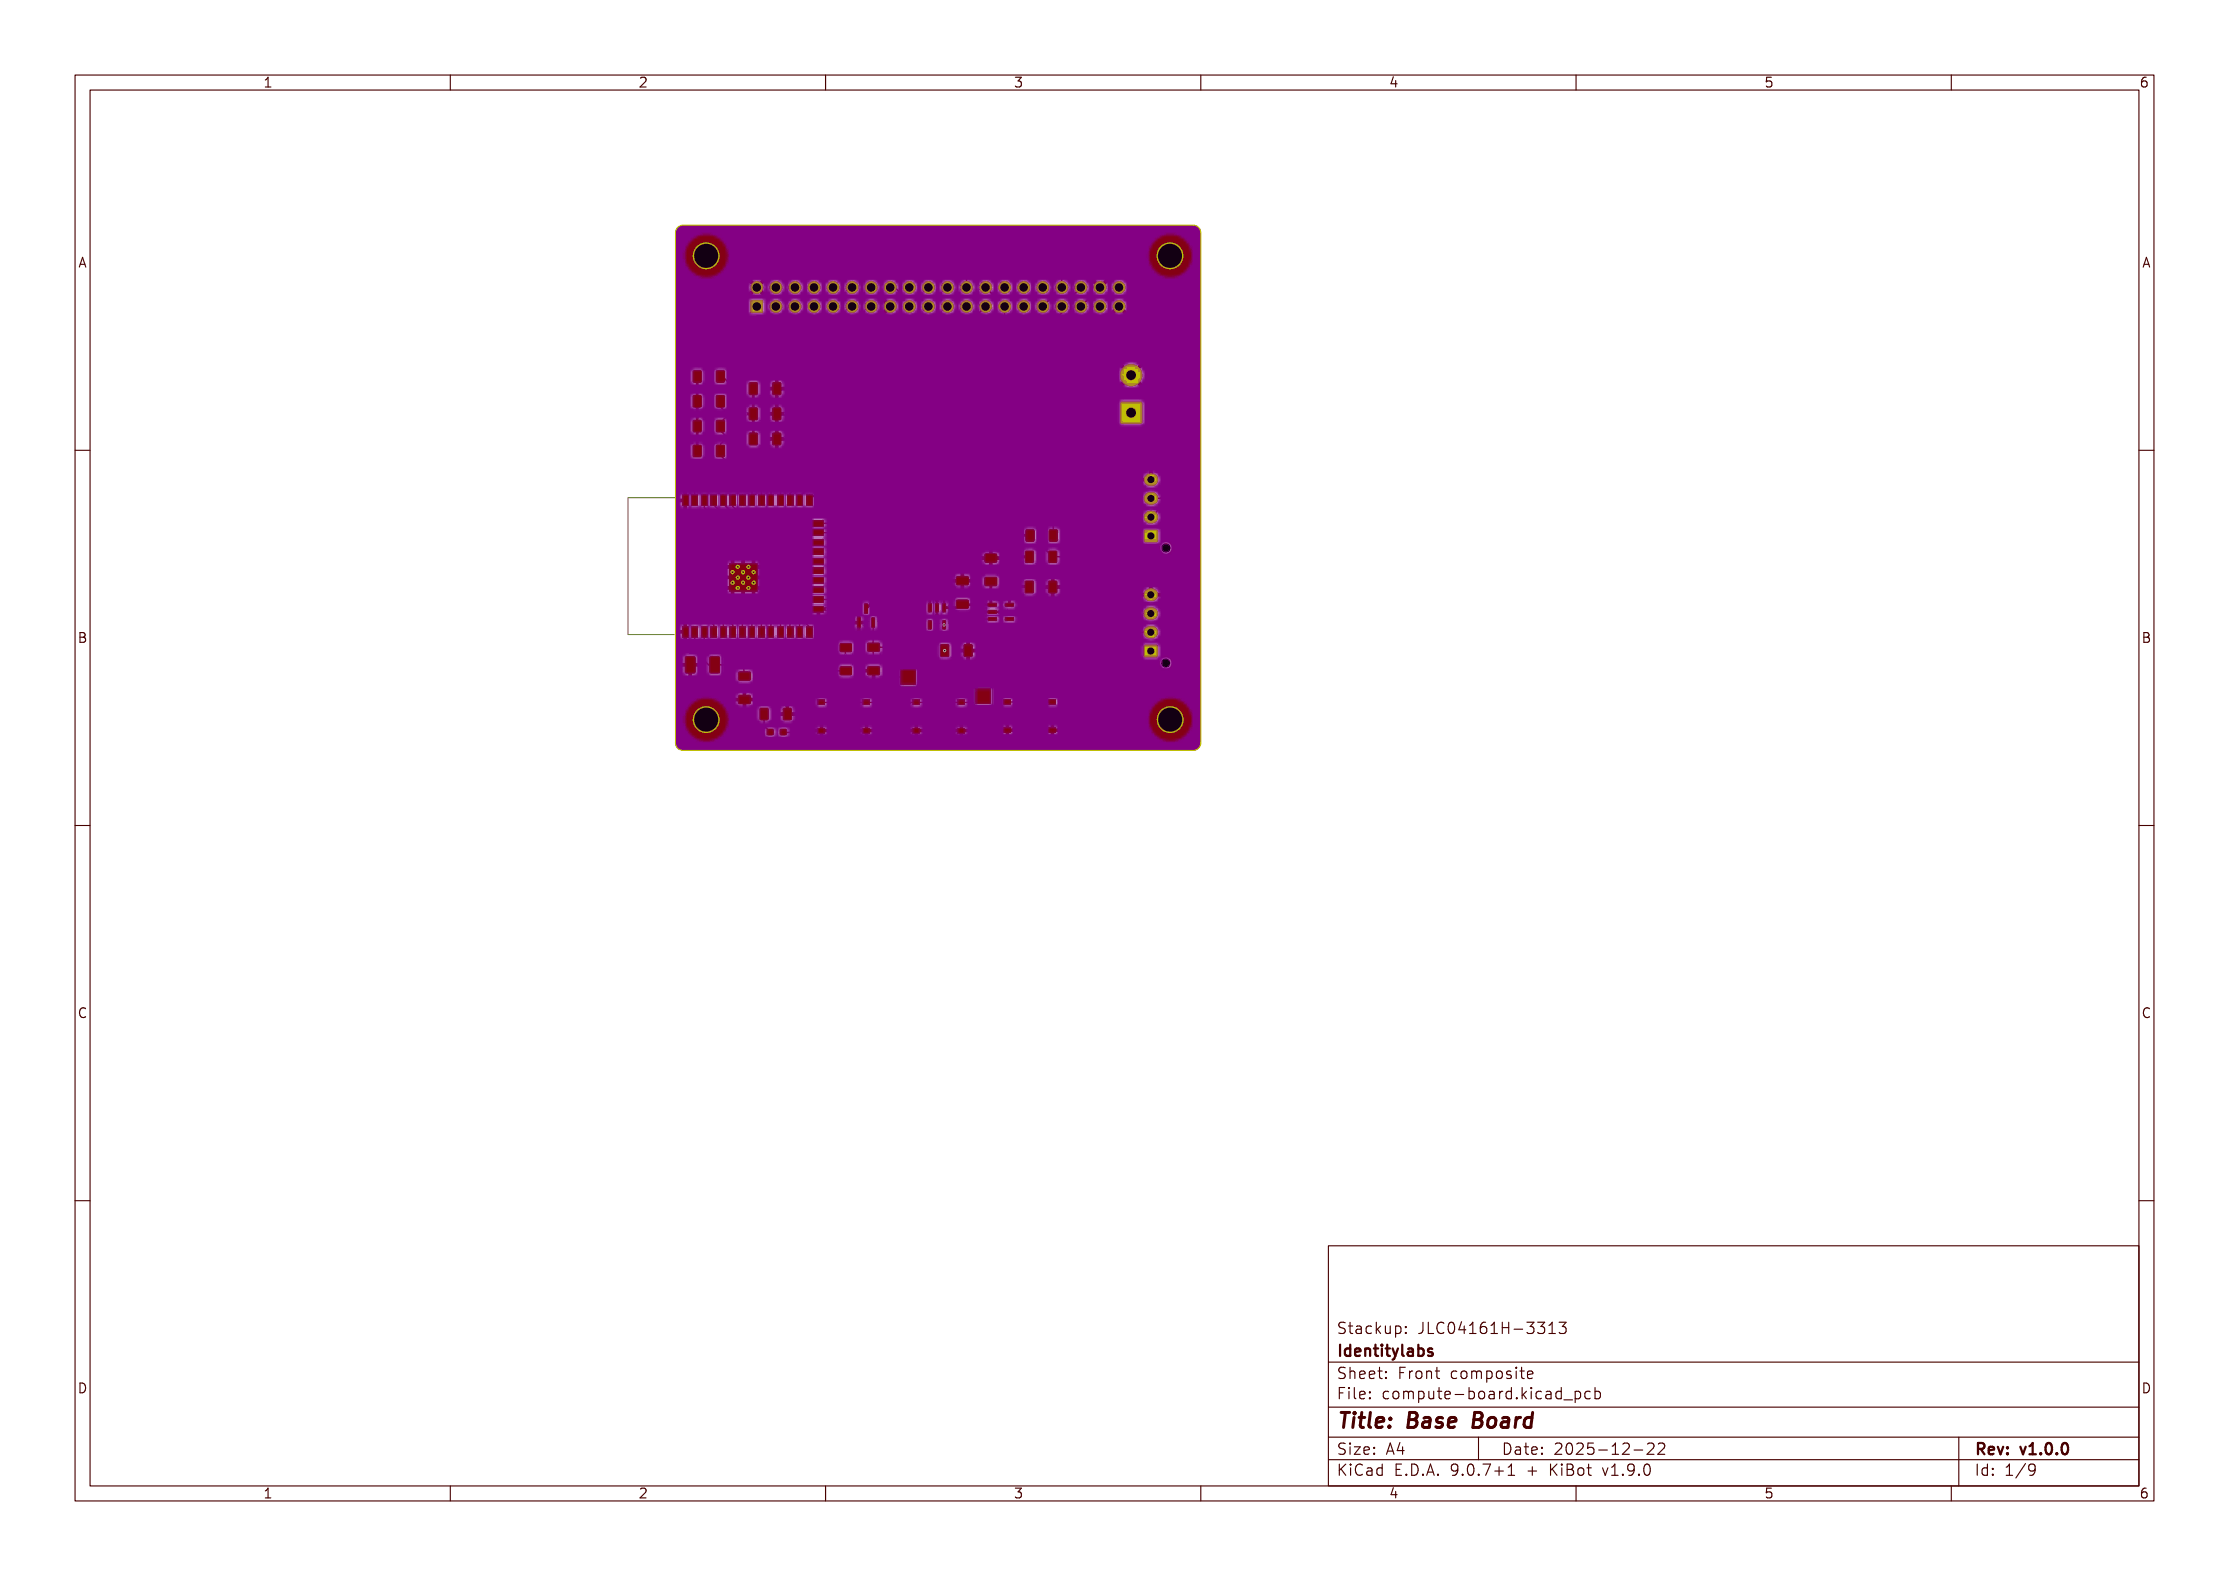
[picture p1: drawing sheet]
<svg xmlns="http://www.w3.org/2000/svg" width="297mm" height="210mm" viewBox="0 0 297 210" stroke-linecap="round" stroke-linejoin="round" font-family="sans-serif">
<defs><g id="words">
<text font-size="2.7" fill="#fff" x="178" y="190.3">Title: Base Board</text>
<g font-size="2" fill="#fff">
<text x="178" y="177.8">Stackup: JLC04161H-3313</text>
<text x="178" y="180.8">Identitylabs</text>
<text x="178" y="183.8">Sheet: Front composite</text>
<text x="178" y="186.5">File: compute-board.kicad_pcb</text>
<text x="178" y="193.9">Size: A4</text>
<text x="178" y="196.7">KiCad E.D.A. 9.0.7+1 + KiBot v1.9.0</text>
<text x="200" y="193.9">Date: 2025-12-22</text>
<text x="263" y="196.7">Id: 1/9</text>
<text x="263" y="193.9">Rev: v1.0.0</text>
</g>
<g font-size="1.7" fill="#fff">
<text x="35" y="11.6">1</text>
<text x="85" y="11.6">2</text>
<text x="135" y="11.6">3</text>
<text x="185" y="11.6">4</text>
<text x="235" y="11.6">5</text>
<text x="285" y="11.6">6</text>
<text x="10.5" y="35.6">A</text>
<text x="285.5" y="35.6">A</text>
<text x="10.5" y="85.6">B</text>
<text x="285.5" y="85.6">B</text>
<text x="10.5" y="135.6">C</text>
<text x="285.5" y="135.6">C</text>
<text x="10.5" y="185.6">D</text>
<text x="285.5" y="185.6">D</text>
<text x="35" y="199.7">1</text>
<text x="85" y="199.7">2</text>
<text x="135" y="199.7">3</text>
<text x="185" y="199.7">4</text>
<text x="235" y="199.7">5</text>
<text x="285" y="199.7">6</text>
</g>
<text font-size="1.3" fill="#fff" x="127.7" y="82.9" transform="rotate(-90 127.7 82.9)">U4</text>
</g></defs>
<g fill="#840000">
<path d="M92.3 56l.2-.1 1 .1v.2v1.4l-.2 .1-1-.1-.1-.2z" fill-rule="evenodd"/>
<path d="M95.4 56l.2-.1 1 .1v.2v1.4l-.2 .1-1-.1-.1-.2z" fill-rule="evenodd"/>
<path d="M101.2 94.4l.2-.1 1 .1 .1 .1-.1 1.5h-.2h-1v-.2z" fill-rule="evenodd"/>
<path d="M104.3 94.4l1-.1 .2 .1 .1 1.4-.2 .2h-.9l-.2-.1v-1.4z" fill-rule="evenodd"/>
<path d="M115.6 85.7l.2-.1 1.4 .1 .1 .1-.1 1-.1 .1-1.5-.1-.1-.1z" fill-rule="evenodd"/>
<path d="M115.6 88.8l.2-.1 1.4 .1 .1 .2-.1 1h-.1h-1.5l-.1-.2z" fill-rule="evenodd"/>
<path d="M99.8 54.3l1-.1 .2 .2v1.4l-.1 .2h-.9l-.3-.1v-1.4z" fill-rule="evenodd"/>
<path d="M102.9 54.3l1-.1 .2 .2 .1 1.4-.2 .2h-.9l-.3-.1v-1.4z" fill-rule="evenodd"/>
<path d="M92.3 52.7l.2-.1 1 .1v.1v1.5h-.2h-1l-.1-.2z" fill-rule="evenodd"/>
<path d="M95.4 52.7l.2-.1 1 .1v.1v1.5h-.2h-1l-.1-.2z" fill-rule="evenodd"/>
<path d="M99.8 57.7l1-.1 .2 .1v1.4l-.1 .3h-.9l-.3-.2v-1.4z" fill-rule="evenodd"/>
<path d="M102.9 57.7l1-.1 .2 .1 .1 1.4-.2 .3h-.9l-.3-.2v-1.4z" fill-rule="evenodd"/>
<path d="M149.3 53.6l.2-.1h2.5l.1 .1 .1 .1v2.5l-.1 .2-.1 .1h-2.5l-.2-.1-.1-.2v-2.5z" fill-rule="evenodd"/>
<path d="M94.5 87.5l1.2-.1 .3 .2v1.9l-.2 .3h-1.1l-.2-.2v-2z" fill-rule="evenodd"/>
<path d="M91.3 87.5l1.2-.1 .2 .2v1.9l-.1 .3h-1.1l-.3-.2v-2z" fill-rule="evenodd"/>
<path d="M131.6 80.3h1.2l.1 .1v.4l-.2 .1h-1.1v-.2z" fill-rule="evenodd"/>
<path d="M131.6 81.3h1.2l.1 .1v.4h-.2h-1.1v-.1z" fill-rule="evenodd"/>
<path d="M131.6 82.2h1.2l.1 .1v.4l-.2 .1h-1.1v-.2z" fill-rule="evenodd"/>
<path d="M133.9 82.2h1.2l.1 .1-.1 .4-.1 .1h-1.1l-.1-.2z" fill-rule="evenodd"/>
<path d="M133.9 80.3h1.2l.1 .1-.1 .4-.1 .1h-1.1l-.1-.2z" fill-rule="evenodd"/>
<path d="M90.8 83.4h.9v1.5h-.9z" fill-rule="evenodd"/>
<path d="M92.1 83.4h.9v1.5h-.9z" fill-rule="evenodd"/>
<path d="M93.4 83.4h.9v1.5h-.9z" fill-rule="evenodd"/>
<path d="M94.7 83.4h.9v1.5h-.9z" fill-rule="evenodd"/>
<path d="M95.9 83.4h.9v1.5h-.9z" fill-rule="evenodd"/>
<path d="M97.2 83.4h.9v1.5h-.9z" fill-rule="evenodd"/>
<path d="M98.5 83.4h.9v1.5h-.9z" fill-rule="evenodd"/>
<path d="M99.7 83.4h.9v1.5h-.9z" fill-rule="evenodd"/>
<path d="M101 83.4h.9v1.5h-.9z" fill-rule="evenodd"/>
<path d="M102.3 83.4h.9v1.5h-.9z" fill-rule="evenodd"/>
<path d="M103.5 83.4h.9v1.5h-.9z" fill-rule="evenodd"/>
<path d="M104.8 83.4h.9v1.5h-.9z" fill-rule="evenodd"/>
<path d="M106.1 83.4h.9v1.5h-.9z" fill-rule="evenodd"/>
<path d="M107.4 83.4h.9v1.5h-.9z" fill-rule="evenodd"/>
<path d="M108.3 80.7h1.5v.9h-1.5z" fill-rule="evenodd"/>
<path d="M108.3 79.4h1.5v.9h-1.5z" fill-rule="evenodd"/>
<path d="M108.3 78.2h1.5v.9h-1.5z" fill-rule="evenodd"/>
<path d="M108.3 76.9h1.5v.9h-1.5z" fill-rule="evenodd"/>
<path d="M108.3 75.6h1.5v.9h-1.5z" fill-rule="evenodd"/>
<path d="M108.3 74.4h1.5v.9h-1.5z" fill-rule="evenodd"/>
<path d="M108.3 73.1h1.5v.9h-1.5z" fill-rule="evenodd"/>
<path d="M108.3 71.8h1.5v.9h-1.5z" fill-rule="evenodd"/>
<path d="M108.3 70.5h1.5v.9h-1.5z" fill-rule="evenodd"/>
<path d="M108.3 69.3h1.5v.9h-1.5z" fill-rule="evenodd"/>
<path d="M107.4 65.9h.9v1.5h-.9z" fill-rule="evenodd"/>
<path d="M106.1 65.9h.9v1.5h-.9z" fill-rule="evenodd"/>
<path d="M104.8 65.9h.9v1.5h-.9z" fill-rule="evenodd"/>
<path d="M103.5 65.9h.9v1.5h-.9z" fill-rule="evenodd"/>
<path d="M102.3 65.9h.9v1.5h-.9z" fill-rule="evenodd"/>
<path d="M101 65.9h.9v1.5h-.9z" fill-rule="evenodd"/>
<path d="M99.7 65.9h.9v1.5h-.9z" fill-rule="evenodd"/>
<path d="M98.5 65.9h.9v1.5h-.9z" fill-rule="evenodd"/>
<path d="M97.2 65.9h.9v1.5h-.9z" fill-rule="evenodd"/>
<path d="M95.9 65.9h.9v1.5h-.9z" fill-rule="evenodd"/>
<path d="M94.7 65.9h.9v1.5h-.9z" fill-rule="evenodd"/>
<path d="M93.4 65.9h.9v1.5h-.9z" fill-rule="evenodd"/>
<path d="M92.1 65.9h.9v1.5h-.9z" fill-rule="evenodd"/>
<path d="M90.8 65.9h.9v1.5h-.9z" fill-rule="evenodd"/>
<path d="M97.2 77.9h.9v.9h-.9z" fill-rule="evenodd"/>
<path d="M98.6 77.9h.9v.9h-.9z" fill-rule="evenodd"/>
<path d="M100 77.9h.9v.9h-.9z" fill-rule="evenodd"/>
<path d="M97.2 76.5h.9v.9h-.9z" fill-rule="evenodd"/>
<path d="M98.6 76.5h.9v.9h-.9z" fill-rule="evenodd"/>
<path d="M97.1 75h3.8v3.8h-3.8z" fill-rule="evenodd"/>
<path d="M100 76.5h.9v.9h-.9z" fill-rule="evenodd"/>
<path d="M97.2 75.1h.9v.9h-.9z" fill-rule="evenodd"/>
<path d="M98.6 75.1h.9v.9h-.9z" fill-rule="evenodd"/>
<path d="M100 75.1h.9v.9h-.9z" fill-rule="evenodd"/>
<path d="M152.5 70.6h.1h1.7v.2v1.4l-.2 .1-1.6-.1-.1-.2z" fill-rule="evenodd"/>
</g>
<g fill="#840000">
<circle cx="155.9" cy="34.1" r="1.8"/>
<circle cx="155.9" cy="34.1" r="2.85"/>
<circle cx="150.7" cy="50" r="1.5"/>
<circle cx="94.1" cy="34.1" r="1.8"/>
<circle cx="94.1" cy="34.1" r="2.85"/>
<circle cx="98.3" cy="78.3" r=".3"/>
<circle cx="99.7" cy="78.3" r=".3"/>
<circle cx="97.6" cy="77.6" r=".3"/>
<circle cx="99" cy="77.6" r=".3"/>
<circle cx="100.4" cy="77.6" r=".3"/>
<circle cx="98.3" cy="77" r=".3"/>
<circle cx="99.7" cy="77" r=".3"/>
<circle cx="97.6" cy="76.2" r=".3"/>
<circle cx="99" cy="76.2" r=".3"/>
<circle cx="100.4" cy="76.2" r=".3"/>
<circle cx="98.3" cy="75.5" r=".3"/>
<circle cx="99.7" cy="75.5" r=".3"/>
</g>
<path d="M153.2 68.9h.3M153.2 66.4h.3M153.2 63.9h.3" fill="none" stroke="#840000" stroke-width="1.7"/>
<g fill="#840000">
<path d="M102.2 97.1h.1h.8v.2v.7h-.2h-.7l-.1-.2z" fill-rule="evenodd"/>
<path d="M103.9 97.1h.2h.7l.1 .2-.1 .7h-.1h-.8l-.1-.2z" fill-rule="evenodd"/>
<path d="M100 40h1.7v1.7h-1.7z" fill-rule="evenodd"/>
<path d="M130 91.8h2v2h-2z" fill-rule="evenodd"/>
<path d="M92.3 49.4l.2-.1 1 .1v.1v1.5h-.2h-1l-.1-.2z" fill-rule="evenodd"/>
<path d="M95.4 49.4l.2-.1 1 .1v.1v1.5h-.2h-1l-.1-.2z" fill-rule="evenodd"/>
<path d="M136.6 73.4l1-.1 .2 .2v1.3l-.1 .2-.9 .1-.3-.2v-1.3z" fill-rule="evenodd"/>
<path d="M139.7 73.4l.2-.1 .9 .1 .1 .2-.1 1.4-.1 .1-1-.1-.1-.2z" fill-rule="evenodd"/>
<path d="M114.2 82.3l.4-.1 .1 .1v1.3l-.1 .1h-.3l-.1-.1z" fill-rule="evenodd"/>
<path d="M116.1 82.3l.4-.1 .1 .1v1.3v.1h-.4l-.1-.1z" fill-rule="evenodd"/>
<path d="M115.1 80.4h.4h.2v1.3l-.1 .1h-.4l-.1-.1z" fill-rule="evenodd"/>
<path d="M98.4 89.5l.1-.1 1.5 .1 .1 .2-.1 1-.2 .1-1.4-.1-.1-.2z" fill-rule="evenodd"/>
<path d="M98.4 92.6h.1h1.4l.2 .2v.9l-.3 .2h-1.4l-.1-.3z" fill-rule="evenodd"/>
<path d="M127.6 97h1v.7h-1z" fill-rule="evenodd"/>
<path d="M121.6 97h1v.7h-1z" fill-rule="evenodd"/>
<path d="M127.6 93.2h1v.8h-1z" fill-rule="evenodd"/>
<path d="M121.6 93.2h1v.8h-1z" fill-rule="evenodd"/>
<path d="M152.4 86l.2-.1 1.6 .1 .1 .2-.1 1.3-.1 .1-1.7-.1v-.1z" fill-rule="evenodd"/>
</g>
<g fill="#840000">
<circle cx="100.8" cy="38.3" r=".86"/>
<circle cx="103.4" cy="40.8" r=".86"/>
<circle cx="103.4" cy="38.3" r=".86"/>
<circle cx="105.9" cy="40.8" r=".86"/>
<circle cx="105.9" cy="38.3" r=".86"/>
<circle cx="108.5" cy="40.8" r=".86"/>
<circle cx="108.5" cy="38.3" r=".86"/>
<circle cx="111" cy="40.8" r=".86"/>
<circle cx="111" cy="38.3" r=".86"/>
<circle cx="113.5" cy="40.8" r=".86"/>
<circle cx="113.5" cy="38.3" r=".86"/>
<circle cx="116.1" cy="40.8" r=".86"/>
<circle cx="116.1" cy="38.3" r=".86"/>
<circle cx="118.6" cy="40.8" r=".86"/>
<circle cx="118.6" cy="38.3" r=".86"/>
<circle cx="121.2" cy="40.8" r=".86"/>
<circle cx="121.2" cy="38.3" r=".86"/>
<circle cx="123.7" cy="40.8" r=".86"/>
<circle cx="123.7" cy="38.3" r=".86"/>
<circle cx="126.2" cy="40.8" r=".86"/>
<circle cx="126.2" cy="38.3" r=".86"/>
<circle cx="128.8" cy="40.8" r=".86"/>
<circle cx="128.8" cy="38.3" r=".86"/>
<circle cx="131.3" cy="40.8" r=".86"/>
<circle cx="131.3" cy="38.3" r=".86"/>
<circle cx="133.9" cy="40.8" r=".86"/>
<circle cx="133.9" cy="38.3" r=".86"/>
<circle cx="136.4" cy="40.8" r=".86"/>
<circle cx="136.4" cy="38.3" r=".86"/>
<circle cx="138.9" cy="40.8" r=".86"/>
<circle cx="138.9" cy="38.3" r=".86"/>
<circle cx="141.5" cy="40.8" r=".86"/>
<circle cx="141.5" cy="38.3" r=".86"/>
<circle cx="144" cy="40.8" r=".86"/>
<circle cx="144" cy="38.3" r=".86"/>
<circle cx="146.6" cy="40.8" r=".86"/>
<circle cx="146.6" cy="38.3" r=".86"/>
<circle cx="149.1" cy="40.8" r=".86"/>
<circle cx="149.1" cy="38.3" r=".86"/>
<circle cx="94.1" cy="95.9" r="1.8"/>
<circle cx="94.1" cy="95.9" r="2.85"/>
</g>
<path d="M153.2 79.3h.3M153.2 84.3h.3M153.2 81.8h.3" fill="none" stroke="#840000" stroke-width="1.7"/>
<g fill="#840000">
<path d="M131.2 73.8l.2-.1 1.4 .1 .1 .2-.1 1h-.1h-1.5l-.1-.2z" fill-rule="evenodd"/>
<path d="M131.2 76.9l.2-.1 1.4 .1 .1 .2-.1 1-.1 .1-1.5-.1-.1-.2z" fill-rule="evenodd"/>
<path d="M120 89.3h2v2h-2z" fill-rule="evenodd"/>
<path d="M127.4 79.9l.2-.1 1.4 .1 .1 .2v.9l-.2 .2-1.4-.1-.2-.2z" fill-rule="evenodd"/>
<path d="M127.4 76.8l.2-.1 1.4 .1 .1 .2-.1 1h-.1h-1.5l-.1-.2z" fill-rule="evenodd"/>
<path d="M136.7 70.6l.1-.1 1 .1 .1 .1-.1 1.5h-.2h-.9l-.1-.2z" fill-rule="evenodd"/>
<path d="M139.8 70.6l.9-.1 .3 .1v1.4l-.2 .2h-.9l-.2-.1v-1.4z" fill-rule="evenodd"/>
<path d="M92.3 59.3l1-.1 .2 .2v1.3l-.1 .2-.9 .1-.2-.2-.1-1.3z" fill-rule="evenodd"/>
<path d="M95.4 59.3l1-.1 .2 .2v1.3l-.1 .2-.9 .1-.2-.2-.1-1.3z" fill-rule="evenodd"/>
<path d="M125.5 80.4l.4-.1 .2 .1v1.1l-.1 .1-.4 .1-.1-.1z" fill-rule="evenodd"/>
<path d="M124.6 80.4l.4-.1 .1 .1v1.1v.1l-.4 .1-.1-.1z" fill-rule="evenodd"/>
<path d="M123.6 80.4l.4-.1 .2 .1v1.1l-.1 .1-.4 .1-.1-.1z" fill-rule="evenodd"/>
<path d="M123.6 82.6h.4l.2 .1v1.1l-.1 .1h-.4l-.1-.1z" fill-rule="evenodd"/>
<path d="M125.5 82.6h.4l.2 .1v1.1l-.1 .1h-.4l-.1-.1z" fill-rule="evenodd"/>
<path d="M115 97h1v.7h-1z" fill-rule="evenodd"/>
<path d="M109 97h1v.7h-1z" fill-rule="evenodd"/>
<path d="M115 93.2h1v.8h-1z" fill-rule="evenodd"/>
<path d="M109 93.2h1v.8h-1z" fill-rule="evenodd"/>
<path d="M111.9 88.8l.2-.1 1.4 .1 .1 .2-.1 1h-.2h-1.4l-.1-.2z" fill-rule="evenodd"/>
<path d="M111.9 85.7l.2-.1 1.4 .1 .1 .2-.1 1h-.2h-1.4l-.1-.2z" fill-rule="evenodd"/>
<path d="M125.3 85.9l.2-.1 1 .1v.1v1.5l-.2 .1-1-.1-.1-.2z" fill-rule="evenodd"/>
<path d="M128.4 85.9l1-.1 .2 .1 .1 1.4-.2 .3h-.9l-.3-.2v-1.4z" fill-rule="evenodd"/>
<path d="M99.8 51l.2-.1 1 .1v.1v1.5l-.2 .1-1-.1-.1-.2z" fill-rule="evenodd"/>
<path d="M102.9 51l.2-.1 1 .1 .1 .1-.1 1.5-.2 .1-1-.1-.1-.2z" fill-rule="evenodd"/>
<path d="M136.6 77.4l.1-.1 1 .1 .1 .2-.1 1.4-.1 .1-1-.1-.1-.1z" fill-rule="evenodd"/>
<path d="M139.7 77.4l.2-.1 1 .1v.2v1.4l-.2 .1-1-.1-.1-.1z" fill-rule="evenodd"/>
<path d="M139.7 96.9h1v.8h-1z" fill-rule="evenodd"/>
<path d="M133.7 96.9h1v.8h-1z" fill-rule="evenodd"/>
<path d="M139.7 93.2h1v.7h-1z" fill-rule="evenodd"/>
<path d="M133.7 93.2h1v.7h-1z" fill-rule="evenodd"/>
</g>
<g fill="#840000">
<circle cx="155.9" cy="95.9" r="1.8"/>
<circle cx="155.9" cy="95.9" r="2.85"/>
<circle cx="101.6" cy="81.9" r=".23"/>
<circle cx="132" cy="78.9" r=".22"/>
<circle cx="112.7" cy="67.5" r=".22"/>
<circle cx="106.5" cy="82.9" r=".23"/>
<circle cx="96.4" cy="82.8" r=".23"/>
<circle cx="112" cy="67" r=".23"/>
<circle cx="155.9" cy="65.2" r=".23"/>
<circle cx="112.7" cy="87.4" r=".22"/>
<circle cx="116.4" cy="87.5" r=".23"/>
<circle cx="100.2" cy="82.7" r=".23"/>
<circle cx="97.3" cy="83" r=".23"/>
<circle cx="107.3" cy="83" r=".23"/>
<circle cx="135.4" cy="93.5" r=".22"/>
<circle cx="110.5" cy="71" r=".23"/>
<circle cx="108.7" cy="95.1" r=".22"/>
<circle cx="118.6" cy="44.4" r=".23"/>
<circle cx="98.9" cy="82.2" r=".22"/>
<circle cx="96.7" cy="55.6" r=".22"/>
<circle cx="109.7" cy="61.3" r=".22"/>
<circle cx="92.9" cy="51.6" r=".23"/>
<circle cx="136" cy="71.3" r=".22"/>
<circle cx="98.5" cy="55.2" r=".23"/>
<circle cx="135.9" cy="74.2" r=".22"/>
<circle cx="92.9" cy="55.1" r=".23"/>
<circle cx="99.3" cy="55.1" r=".23"/>
<circle cx="100.4" cy="53.5" r=".22"/>
<circle cx="100.4" cy="56.8" r=".22"/>
<circle cx="135.8" cy="78.1" r=".22"/>
<circle cx="134.5" cy="79.6" r=".23"/>
<circle cx="92.9" cy="58.4" r=".23"/>
<circle cx="94.4" cy="82.1" r=".22"/>
<circle cx="105.1" cy="82.7" r=".22"/>
<circle cx="134.4" cy="72.7" r=".23"/>
<circle cx="112.8" cy="68.3" r=".22"/>
<circle cx="103.6" cy="81.7" r=".23"/>
<circle cx="141.7" cy="78.8" r=".23"/>
<circle cx="145.7" cy="90" r=".22"/>
<circle cx="104.4" cy="98.9" r=".23"/>
<circle cx="117.1" cy="90.6" r=".22"/>
<circle cx="119.3" cy="93.4" r=".23"/>
<circle cx="137.3" cy="54.1" r=".23"/>
<circle cx="158.3" cy="56.2" r=".23"/>
<circle cx="127.3" cy="83.7" r=".22"/>
<circle cx="99" cy="54.4" r=".23"/>
<circle cx="104.9" cy="92.6" r=".22"/>
<circle cx="116.6" cy="91.9" r=".23"/>
<circle cx="128.6" cy="90" r=".22"/>
<circle cx="122.9" cy="31.4" r=".22"/>
<circle cx="150.7" cy="31.3" r=".23"/>
<circle cx="90.9" cy="31" r=".22"/>
<circle cx="100.7" cy="87.7" r=".22"/>
<circle cx="121.9" cy="83" r=".22"/>
<circle cx="115" cy="98.9" r=".23"/>
<circle cx="121.7" cy="86" r=".22"/>
<circle cx="110.3" cy="81.2" r=".23"/>
<circle cx="158.3" cy="61.3" r=".23"/>
<circle cx="91" cy="63.2" r=".23"/>
<circle cx="140.4" cy="98.9" r=".23"/>
<circle cx="158.3" cy="91.8" r=".23"/>
<circle cx="131" cy="94.8" r=".23"/>
<circle cx="107.8" cy="47.2" r=".23"/>
<circle cx="91.7" cy="75.5" r=".22"/>
<circle cx="102.6" cy="92.6" r=".23"/>
<circle cx="133.3" cy="85.8" r=".23"/>
<circle cx="100.7" cy="82.1" r=".22"/>
<circle cx="158.3" cy="41" r=".23"/>
<circle cx="158.3" cy="51.2" r=".23"/>
<circle cx="120.3" cy="31.3" r=".23"/>
<circle cx="116.9" cy="63.6" r=".22"/>
<circle cx="139.6" cy="69.4" r=".22"/>
<circle cx="130.9" cy="53.4" r=".22"/>
<circle cx="131.1" cy="73.1" r=".23"/>
<circle cx="145.5" cy="98.9" r=".23"/>
<circle cx="131.8" cy="84.5" r=".23"/>
<circle cx="120.1" cy="98.9" r=".23"/>
<circle cx="132.7" cy="73.1" r=".22"/>
<circle cx="117.9" cy="39.7" r=".22"/>
<circle cx="141.7" cy="77.7" r=".22"/>
<circle cx="158.3" cy="71.5" r=".23"/>
<circle cx="104.7" cy="55.1" r=".23"/>
<circle cx="104.8" cy="52.7" r=".22"/>
<circle cx="130.6" cy="71.5" r=".23"/>
<circle cx="103.8" cy="87.7" r=".23"/>
<circle cx="139.5" cy="63.5" r=".23"/>
<circle cx="137.1" cy="68.1" r=".22"/>
<circle cx="158.3" cy="37.1" r=".22"/>
<circle cx="127.1" cy="75.8" r=".22"/>
<circle cx="100.3" cy="46.6" r=".22"/>
<circle cx="130.2" cy="98.9" r=".23"/>
<circle cx="104.8" cy="54.2" r=".22"/>
<circle cx="91" cy="58.1" r=".22"/>
<circle cx="115.2" cy="31.3" r=".23"/>
<circle cx="104.7" cy="58.3" r=".23"/>
<circle cx="137.3" cy="44" r=".22"/>
<circle cx="158.3" cy="76.6" r=".23"/>
<circle cx="158.3" cy="66.4" r=".23"/>
<circle cx="146.7" cy="81.4" r=".23"/>
<circle cx="158.3" cy="86.7" r=".23"/>
<circle cx="94.7" cy="64.9" r=".22"/>
<circle cx="91.7" cy="70.4" r=".22"/>
<circle cx="130.4" cy="87.2" r=".22"/>
<circle cx="102.3" cy="89.8" r=".22"/>
<circle cx="100.3" cy="43.5" r=".22"/>
<circle cx="129.1" cy="75.8" r=".23"/>
<circle cx="145.7" cy="31.3" r=".23"/>
<circle cx="103.3" cy="82.9" r=".22"/>
<circle cx="107.9" cy="45.6" r=".23"/>
<circle cx="104.7" cy="59.2" r=".23"/>
<circle cx="119.4" cy="39.7" r=".22"/>
<circle cx="128.9" cy="82.3" r=".22"/>
<circle cx="122" cy="80.6" r=".22"/>
<circle cx="104.8" cy="56.1" r=".23"/>
<circle cx="106.8" cy="82.2" r=".22"/>
<circle cx="91.7" cy="80.6" r=".22"/>
<circle cx="123.8" cy="86.1" r=".23"/>
<circle cx="150.8" cy="90" r=".23"/>
<circle cx="116.8" cy="43.3" r=".23"/>
<circle cx="130.4" cy="31.3" r=".23"/>
<circle cx="119.7" cy="83" r=".22"/>
<circle cx="98" cy="82.8" r=".22"/>
<circle cx="122.7" cy="35.8" r=".22"/>
<circle cx="95.9" cy="55.3" r=".23"/>
<circle cx="108.8" cy="61.9" r=".22"/>
<circle cx="146.5" cy="72.9" r=".23"/>
<circle cx="119.8" cy="86.1" r=".23"/>
<circle cx="114.2" cy="77.4" r=".23"/>
<circle cx="117.5" cy="74.4" r=".22"/>
<circle cx="124.8" cy="67.3" r=".23"/>
<circle cx="109.9" cy="98.9" r=".23"/>
<circle cx="136.3" cy="90" r=".23"/>
<circle cx="137.1" cy="57.9" r=".22"/>
<circle cx="109.8" cy="64.5" r=".23"/>
<circle cx="91" cy="53" r=".23"/>
<circle cx="146.6" cy="63.3" r=".22"/>
<circle cx="104.8" cy="51.2" r=".23"/>
<circle cx="105" cy="31.3" r=".23"/>
<circle cx="146.5" cy="58.6" r=".22"/>
<circle cx="146.8" cy="49.7" r=".23"/>
<circle cx="131.2" cy="90" r=".23"/>
<circle cx="124.8" cy="79.7" r=".23"/>
<circle cx="141.4" cy="59.8" r=".23"/>
<circle cx="140.6" cy="90" r=".23"/>
<circle cx="98.8" cy="65.1" r=".22"/>
<circle cx="108.4" cy="65.3" r=".22"/>
<circle cx="130.9" cy="49" r=".22"/>
<circle cx="135.5" cy="31.3" r=".23"/>
<circle cx="116.8" cy="48.4" r=".22"/>
<circle cx="104.7" cy="57.6" r=".23"/>
<circle cx="127.4" cy="82.3" r=".23"/>
<circle cx="108.2" cy="90.4" r=".23"/>
<circle cx="122.7" cy="58.8" r=".22"/>
<circle cx="116.9" cy="58.8" r=".23"/>
<circle cx="122.9" cy="49.5" r=".22"/>
<circle cx="102.2" cy="82.7" r=".23"/>
<circle cx="158.3" cy="46.1" r=".23"/>
<circle cx="138.4" cy="85.8" r=".23"/>
<circle cx="131" cy="58.6" r=".22"/>
<circle cx="141.5" cy="69.5" r=".22"/>
<circle cx="91" cy="47.8" r=".22"/>
<circle cx="91" cy="37.6" r=".22"/>
<circle cx="137.1" cy="63" r=".23"/>
<circle cx="148" cy="44.7" r=".22"/>
<circle cx="110.1" cy="31.3" r=".23"/>
<circle cx="141.6" cy="81.4" r=".23"/>
<circle cx="141" cy="64.5" r=".22"/>
<circle cx="131.9" cy="73.1" r=".23"/>
<circle cx="125.3" cy="31.3" r=".23"/>
<circle cx="112.4" cy="49.9" r=".22"/>
<circle cx="130.3" cy="86.1" r=".23"/>
<circle cx="126.1" cy="65.8" r=".22"/>
<circle cx="125.2" cy="98.9" r=".23"/>
<circle cx="90.7" cy="89.2" r=".22"/>
<circle cx="126.1" cy="90" r=".23"/>
<circle cx="117.7" cy="80.4" r=".22"/>
<circle cx="112.4" cy="54.9" r=".23"/>
<circle cx="125.5" cy="71.5" r=".22"/>
<circle cx="98.5" cy="97.1" r=".23"/>
<circle cx="141.6" cy="44" r=".23"/>
<circle cx="152.5" cy="92.2" r=".22"/>
<circle cx="119.7" cy="80.7" r=".23"/>
<circle cx="146.6" cy="68.4" r=".23"/>
<circle cx="94.4" cy="62.6" r=".23"/>
<circle cx="128.2" cy="75.8" r=".22"/>
<circle cx="137.3" cy="49.1" r=".22"/>
<circle cx="105.4" cy="82.1" r=".22"/>
<circle cx="96.3" cy="62.3" r=".23"/>
<circle cx="99.8" cy="94.6" r=".22"/>
<circle cx="148.5" cy="85.8" r=".23"/>
<circle cx="104.1" cy="47.6" r=".23"/>
<circle cx="136.5" cy="81.4" r=".23"/>
<circle cx="116" cy="76" r=".23"/>
<circle cx="105" cy="90.5" r=".22"/>
<circle cx="116.8" cy="53.5" r=".23"/>
<circle cx="141.5" cy="49.2" r=".22"/>
<circle cx="95.4" cy="82.7" r=".22"/>
<circle cx="98.5" cy="94.7" r=".23"/>
<circle cx="143.4" cy="85.8" r=".22"/>
<circle cx="122.7" cy="63.9" r=".22"/>
<circle cx="96.5" cy="65" r=".22"/>
<circle cx="146.8" cy="54.8" r=".23"/>
<circle cx="111" cy="85" r=".23"/>
<circle cx="140.6" cy="31.3" r=".23"/>
<circle cx="112.4" cy="59.3" r=".22"/>
<circle cx="98.7" cy="57.6" r=".23"/>
<circle cx="104.1" cy="46" r=".23"/>
<circle cx="115.7" cy="90.6" r=".23"/>
<circle cx="150.6" cy="98.9" r=".23"/>
<circle cx="99.9" cy="31.3" r=".23"/>
<circle cx="135.3" cy="98.9" r=".23"/>
<circle cx="122.9" cy="54.6" r=".23"/>
<circle cx="91" cy="42.7" r=".23"/>
<circle cx="99.8" cy="98.9" r=".23"/>
<circle cx="101.1" cy="97.1" r=".22"/>
<circle cx="122.8" cy="69.5" r=".22"/>
<circle cx="105" cy="93.7" r=".22"/>
<circle cx="116.5" cy="69.6" r=".22"/>
<circle cx="120.4" cy="71.5" r=".23"/>
<circle cx="99" cy="44.8" r=".23"/>
<circle cx="158.9" cy="31.2" r=".23"/>
<circle cx="122.9" cy="44.4" r=".23"/>
<circle cx="91.2" cy="98.7" r=".22"/>
<circle cx="141.5" cy="54.6" r=".22"/>
<circle cx="158.3" cy="81.6" r=".23"/>
<circle cx="123.5" cy="35.6" r=".23"/>
<circle cx="109.9" cy="60.6" r=".22"/>
<circle cx="118.8" cy="73.2" r=".23"/>
<circle cx="95.8" cy="58.5" r=".23"/>
<circle cx="99.5" cy="82.8" r=".23"/>
<circle cx="91.6" cy="92" r=".22"/>
<circle cx="104.8" cy="52" r=".23"/>
<circle cx="91.3" cy="85.5" r=".22"/>
<circle cx="123.4" cy="89" r=".23"/>
<circle cx="90.7" cy="87.9" r=".23"/>
<circle cx="112.4" cy="44.8" r=".23"/>
<circle cx="131" cy="85.3" r=".23"/>
<circle cx="93" cy="64.8" r=".23"/>
<circle cx="96.6" cy="54.8" r=".22"/>
<circle cx="96.5" cy="58.7" r=".22"/>
<circle cx="122.8" cy="35" r=".23"/>
<circle cx="111.8" cy="79.8" r=".22"/>
<circle cx="131" cy="82.7" r=".23"/>
<circle cx="108.6" cy="64.4" r=".23"/>
<circle cx="127.4" cy="62.8" r=".23"/>
<circle cx="97.2" cy="51" r=".22"/>
<circle cx="98.7" cy="53.5" r=".22"/>
<circle cx="102.7" cy="81.8" r=".23"/>
<circle cx="92.6" cy="85.5" r=".22"/>
<circle cx="99.1" cy="88.6" r=".22"/>
<circle cx="125.9" cy="86.7" r=".23"/>
<circle cx="125.8" cy="83.3" r=".22"/>
<circle cx="109.5" cy="62.1" r=".22"/>
<circle cx="128.9" cy="62.1" r=".23"/>
<circle cx="107.7" cy="86.2" r=".22"/>
<circle cx="107.4" cy="93.1" r=".23"/>
<circle cx="109.7" cy="65.3" r=".22"/>
<circle cx="112" cy="66.2" r=".22"/>
<circle cx="140.3" cy="69.7" r=".23"/>
<circle cx="140.4" cy="63.9" r=".23"/>
</g>
<g fill="none" stroke="#840000" stroke-width=".2">
<path d="M114.8 38.6l.1 .1M118.6 38.3h.6l.7 .7v28.1l-8.2 8.2v4.4M122.8 35h17.1l.3 .3v4.2l-1.3 1.3M128.8 38.3v-1.8l-.2-.1h-12.6l-1.2 1.1 .1 29.5-2.8 2.7h-3M131.3 38.3l1.4 1.4v4.5l-5.3 5.3v13.2M141.5 38.3v-2.2l.7-.7h9.3l4.4 4.4v26.6l-2.5 2.5M144 38.3l-1.4 1.4v34.4v.1M96 53.5v.7l.6 .6M96 50.2h.3l.9 .8M96.5 58.7l-.5 .5v1.5l4.2 4.2v1.8M96.7 55.6l-.7 .7v1.1l5.5 5.4v3.9M96.8 58.1h.1"/>
<path d="M97.1 58.4h.1M98.7 53.5l-1.4 1.5v3l5.4 5.5v3.2M114.9 55.8h.1M114.9 56.3h.1M118.6 44.4v21.3l-5.2 5.3h-4.3M131.3 40.8l-5.6 5.7v17.2l-13.4 13.4v4.6l-4.6 4.5M132.7 43.8v.1M133.9 40.8v19.2l-2.1 2.1h-2.9M141.5 40.8v.9l-1.2 1.1v28.6M144 40.8l1.3-1.3h8l1.7 1.7v24.9l-.3 .3h-1.3M93 64.8l-.4 .4v1.5M93.8 66.7h.1"/>
<path d="M93.8 66.7v.9l.3 .3h1.1l1 .9h15.5l.5-.5h.6M95.1 66.7v.6l1.2 1.2h15l1-1h.4M96.4 66.7v.4l1 1.1h13.5l1.1-1.2M100.2 65.9h.5M108.6 64.4h-.3l-1.8 1.8v.5M108.6 62.4l-3.3 3.3v1M108.6 62.4h.1M109.5 62.1h-.1l-.4 .3h-.4M109.7 61.3h-2.6l-3.1 3.2v2.2M109.7 65.3h-.5l-1.4 1.4M111.8 79.8l-2.7 .1M112 66.2l-1.6 1.6h-12.4l-.4-.3v-.8"/>
<path d="M124.8 79.7v1.3M134.4 72.7l.1 .1h4.3l1.5 1.4h2.3M142.6 74.2h3.7l2.1 2.1v5.5h.2l2.4 2.5h2.3M91.3 84.2v1.3M92.6 84.2v2.5l1.8 1.9h10l.8 .8h7.5M93.8 84.2v2.4l.2 .2h14.3l.5 .6h3.9v-1.1M94.4 82.1v.4l.7 .8v.9M96.4 82.8v1.4M97.3 83l.3 .3v.9M98.9 82.2v2M99.1 88.6v1.4M100.2 82.7v1.5"/>
<path d="M101.6 81.9v.5l-.1 .1v1.7M101.8 95.2v1.5l.8 .9M102.7 81.8v2.4M103.6 81.7v.6l.4 .5v1.4M105.1 82.7l.2 .1v1.4M106.5 82.9h.1M106.5 82.9v1.3M107.3 83l.5 .5v.7M108.7 95.1h-.5l-.8 .8v1l-.7 .7h-2.3M109.1 81.2h1.2M116.3 83l.1 3.2M116.4 86.2h1.3l.9 .9v5.3l-1.2 1.2h-7.9"/>
<path d="M116.4 86.2v1.3M121 90.3h-2.1l-.3 .3M131 92.8l-.8 .8h-8.9l-.8 .9h-11.8l-1.3-1.4M132.2 82.5h-1l-.2 .2M134.2 93.5h6"/>
</g>
<path d="M92.9 50.2v9.9M100.4 51.8v6.7M100.4 55.1l-1.9 .1M123.9 79.8h-7.2l-1.3 1.3M132 78.1v2.3l.2 .2h-3.9l-.1-.1-.4 .5h-2M136 71.3h1.2M137.1 78.1h-1.3l-1.3 1.4v1.1M137.2 74.2h-1.3M125.9 80.9l-.1 .1v-2.3l-.3-.3h-1.1l-.5 .5v2.1M131.6 80.6h.1" fill="none" stroke="#840000" stroke-width=".38"/>
<g fill="#840000">
<path d="M128.2 61.9l.1-.1z"/>
<path d="M120.5 42.3l7.8-.2 .6 .1v.1l-3.7 3.8-.1 .6-.2 .2 .2 9.7v6.9l-4.8 4.8-.1-.7 .3-.4z" fill-rule="evenodd"/>
<path d="M96.5 87.4h11.5l.5 .5 .2 .1h3.6a.13 .13 0 0 1 .1 .1 .13 .13 0 0 1-.1 .1 1.12 1.12 0 0 0-1 .6h-5.8l-.7-.7-.3-.1h-5a.76 .76 0 0 0-.8 0h-2.1l-.1-.1z" fill-rule="evenodd"/>
<path d="M110.3 71.7l.6-.1h2.5l.3-.2 5.4-5.3h.2v.8l-8.1 8-.1 .3v4l-.1 .1h-.6l-.1-.2z" fill-rule="evenodd"/>
<path d="M120.2 67.6l.1 .7-7.8 7.7h-.2l.1-.5z" fill-rule="evenodd"/>
<path d="M141.8 42.2h.2v.1v31.2l-.1 .1-.5-.1a1.02 1.02 0 0 0-.5-.7 1.1 1.1 0 0 0 .6-.8v-1.3l-.2-.4a.45 .45 0 0 1-.2-.7l-.2-.3 .1-4.9a.77 .77 0 0 0-.1-1v-20.3z" fill-rule="evenodd"/>
<path d="M115.5 42.2l.1-.1a1.36 1.36 0 0 0 1.6-.5l.2-.1 .1 .1 .6-.6 .3 .4-.6 .6a1.35 1.35 0 0 0 1.3 .1l.2 .1v1.6a.29 .29 0 0 1-.4-.1 .74 .74 0 0 0-.9 .3 .74 .74 0 0 0 0 .9v20.5l-4.8 4.9-.6 .1-.1-.2 2.8-2.8 .2-.3z" fill-rule="evenodd"/>
<path d="M133.3 59.5l-.1 .3-1.6 1.6-.3 .1z" fill-rule="evenodd"/>
<path d="M97.9 55.7h.1l.5 .2h.7l.2 .4 .3 .2v.6a.86 .86 0 0 0-.5 .7v1l-.1 .1-1.2-1.2z" fill-rule="evenodd"/>
</g>
<path d="M125 46.7v9.9" fill="none" stroke="#840000" stroke-width=".16"/>
<g fill="#840000">
<path d="M128.9 42.4l-.2 .2z"/>
<path d="M120.5 42.2l.2-.1a1.37 1.37 0 0 0 1.6-.5l.1-.1a1.44 1.44 0 0 0 2.5 .1h.2a1.35 1.35 0 0 0 .9 .6l-5.5 .1z" fill-rule="evenodd"/>
<path d="M126.5 42.2a1.69 1.69 0 0 0 1-.7l.8 .6z" fill-rule="evenodd"/>
<path d="M116.8 39.5l.5-.5h.1l.5 .5-.1 .2 .6 .6-.3 .3-.6-.5-.2 .1-.6-.6z" fill-rule="evenodd"/>
<path d="M142.1 36.3l.4-.3h8.7l4 4v.4h-.2l-1.4-1.4-3.1-.1-.1-.1a1.39 1.39 0 0 0-.7-1.7 1.39 1.39 0 0 0-1.8 .5h-.1l-.1-.1-.6 .6-.4-.3 .6-.6a1.35 1.35 0 0 0-1.5 0l.6 .6-.4 .3-.6-.6-.1 .1h-.1a1.37 1.37 0 0 0-2.4 0h-.1l-.6-.5z" fill-rule="evenodd"/>
<path d="M101 38.8l.4-.3 .6 .6 .2-.1 .5 .6-.4 .3a.7 .7 0 0 0-.7-.5z" fill-rule="evenodd"/>
<path d="M90.2 30.3l.4-.2 .4-.1h68a1 1 0 0 1 .9 .7l.1 68.3a1.01 1.01 0 0 1-.6 .9l-.4 .1h-68a1 1 0 0 1-1-.8v-4.7h10.7v1.4l.1 .3 .4 .4v.4l.4 .4v.4a.73 .73 0 0 0 .7 .7h.8l.4-.2 .1 .1a1.33 1.33 0 0 0 1.1 .1l.6-.3h1.6l.4-.4h1.2l.1 .3 .3 .1h1.2l.2-.1 .2-.3h4l.1 .3 .3 .1h1.2l.2-.1 .2-.3h4.6l.1 .3 .3 .1h1.2l.3-.1 .1-.3h4l.1 .3 .3 .1h1.1l.3-.1 .2-.4h4.1l.2 .3 .3 .2h1.1l.3-.2 .1-.3h4l.2 .3 .2 .2h1.2l.3-.2 .1-.3v-.2h-.7v.7h-.5v-.7h-.8v.2h-4v-.2h-.7v.7h-.5v-.7h-.8v.2h-4.1v-.1h-.8v.6h-.5v-.6h-.7v.2h-4v-.2h-.8v.6h-.5v-.6h-.7v.2h-4.6v-.2h-.8v.6h-.5v-.6h-.7v.2h-4v-.2h-.8v.6h-.5v-.6h-.7v.2h-1.2l.6-.5 .1-.4h.5v.2h2v-.2h4v.2h2v-.2h4.6v.2h2v-.2h4v.2h2v-.2h4.1v.1h2v-.1h4v.1h2v-.1l-.1-.3-.3-.2h-.3v.6h-.5v-.6l-.5 .1-.3 .4h-4l-.2-.4-.5-.1v.6h-.5v-.6l-.5 .1-.3 .4h-4.1l-.3-.4h-.5v.6h-.5v-.6h-.4l-.3 .4h-4l-.3-.4h-.5v.6h-.5v-.6h-.4l-.3 .4h-4.6l-.3-.4h-.5v.6h-.5v-.6h-.5l-.2 .4h-4l-.3-.4h-.5v.6h-.5v-.6h-.5l-.2 .4h-.5v-.8l.4-.3a.83 .83 0 0 0 1.1-.7h11.1l.2-.2 .6-.5 1.3 .1 .4-.3h4l.4 .3h1.2l.4-.3 .9 .1h2.1l.4-.3v-.9h.7v.9l.2 .3 .2 .1h1.2l.3-.2 .4 .1 .4-.2h3.3l.4 .3h1.2l.4-.2v-1.1l-.1-.3-.3-.1h-1.2l-.4 .2h-3.3l-.4-.1-.3 .1-.4-.2h-1.1l-.3 .1-.2 .3h-.7v-1.4l-.1-.3-.3-.1-2.3 .1-.3 .3v1.2l-.1 .1h-.4l-.4-.3h-1.1l-.4 .3h-4l-.4-.3h-1.2l-.3 .2-1 1h-2l-.1-.1 .1-.1 .9-1.1 .1-1.7h.3l.1 .6 .3 .2h2.2l.3-.1 .1-.3v-2.2l-.2-.3h-2.4l-.3 .2-.1 .6h-.3v-2.5l-.2-.3-.7-.8h6.4v1.4l.2 .4 .4 .3h1a.74 .74 0 0 0 .7-.7h.8l.2 .4 .4 .3h1.2l.3-.2 .2-.2 .1-.8h-1v1.2h-.5v-1.2h-.9v.5h-.8v-1.4h.8v.4h2.4a.86 .86 0 0 0-1-1.1v1.1h-.5v-1.1l-.6 .2-.3 .5h-.8a.74 .74 0 0 0-.7-.7l-1.2 .1-.2 .2-.2 .4h-6.4l-.5-.3a1.09 1.09 0 0 0-.8-.7l-.1-.9 .2-.5v-1.3a.75 .75 0 0 0-.9-.6v-.4l.8-.8h6l.1 1.1 .3 .5-.3 .6v1.1a.65 .65 0 0 0 .6 .6h.6l.3-.2 .1-.3v-1.2l-.2-.4 .2-.7-.1-2.4 .1-.1h.3l.1 .1-.1 2.4 .2 .7-.2 .4v1.1a.65 .65 0 0 0 .6 .6h.4l.5-.2 .1-.3v-1.1h3.7v.1a.8 .8 0 0 0 1.2 .4h1.3l.6-.3 .5 .3h1.2a.65 .65 0 0 0 .6-.6v-.5a.65 .65 0 0 0-.6-.5h-1.2l-.4 .2-.7-.2h-1.2l-.5 .1-.2 .2a.8 .8 0 0 0-.6 .8h-3.7l-.1-.3-.2-.4 .4-.4h2.3l.6-.4 3.2 .1 .7-.2 .4 .2h1.2l.3-.1 .3-.5-.1-.6-.3-.5 .5-.6h.2l.3 .4 .3 .1h1a.74 .74 0 0 0 .7-.7h.8l.2 .4 .4 .3h1.1l.3-.1 .3-.3v-.7h-.9v1.1h-.5v-1.1h-.9v.4h-.8v-1.4h.8v.5h2.3a.85 .85 0 0 0-.9-1.2v1.2h-.5v-1.2l-.6 .2-.3 .5h-.8a.74 .74 0 0 0-.7-.7l-1.2 .1-.4 .5a.85 .85 0 0 0-.8 .4l-1.2 1.3-.2 .3a.66 .66 0 0 1-.5 .7l-.6-.4v-.6a.49 .49 0 0 1 .4-.6l.3-.4v-1.2a.76 .76 0 0 0-.7-.6h-1.4l-.4 .2-.3 .4v1.1a.98 .98 0 0 0 .7 .7v1.1v.1h-1.6l-.1-.1a.76 .76 0 0 0-.7-.5l-1.5 .1a1.03 1.03 0 0 0-.6 .8l-.2 .1-.1-.2v-1.6l-.6-.7h.9l.2 .5 .4 .2h1.5a.76 .76 0 0 0 .7-.9h-1.1v.9h-.5v-.9h-1.2v.2l-2.5-.1-.4 .2-.5 .5-.3 .7h-6.5l-.3 .2-.7 .6h-.6l-.3 .2-.1 .3 .1 2.3h.5l.1-.3h.2v1.3l.2 .4v.9a.86 .86 0 0 0-.7 .8v1a1.09 1.09 0 0 0 .7 .7l.2 .6v.1a.82 .82 0 0 0-.9 .9h1.3l.1 .3h.2l.1 1.1h.5l.3-.1 .3-.3 .1 .1v2l-.8 .8h-.6l-.5-.3h-1.2l-.4 .3h-3.9l-.5-.3h-1.2l-.2 .2-.2 .3-.3-.2a.73 .73 0 0 0-1.2-.3 .73 .73 0 0 0 .4 1.2l.6 .7-1.1 1.1-.1 1-.3 .3h-1l-.3-.3 .1-.2a.75 .75 0 0 0 .9-.7v-.4h-2.3v.5l.3 .5-.1 .2-.5 .2-.8-.3 .2-.6 .1-1.4h.8v.4h2.3v-.4a.76 .76 0 0 0-.9-.7v1.1h-.5v-1.1l-.7 .1-.2 .6h-.8a.74 .74 0 0 0-.7-.7h-1.2l-.3 .3-.1 .4h-10.7v-.8h7.8l.2 .4 .2 .2 1.7 .1a.76 .76 0 0 0 .7-.9h-1.2v.9h-.5v-.9h-1.1v.2h-7.8v-.9h7.8v.2h2.8v-.2a.85 .85 0 0 0-1.2-.7v.9h-.5v-.9h-.7l-.2 .2-.2 .5h-7.8v-3.2h.7a.74 .74 0 0 0 .7 .7h1.2l.3-.2 .3-.4v-.9h-1v1.5h-.5v-1.5h-1v.8h-.7v-2h.7v.7l2.6 .1 .7 .6v.7l.2 .4 .5 .2h1.1a.83 .83 0 0 0 .7-1.1h1.3l.1 1.6 .2 .3 .4 .2h1.4l.4-.2 .3-.4-.1-1.4 .1-.1h3.5l.8 .7 .3 .1h6.1l.1 .1a.73 .73 0 0 0 .6 .4h1.5l.4-.2 .2-.5h.9a.85 .85 0 0 0 1.2 .7v-.9h-1.2v.2h-.9v-1a.86 .86 0 0 0-1.1-.6v-.2l.3-.2 .1-.3 .4-.2 .2-.3 .1-1.2a.74 .74 0 0 0-.7-.7h-1.4l-.4 .2-.3 .4-.1 1.1h-2.1l-.5-.5 2.6-2.7h2.4l.2 .4a.9 .9 0 0 0 1.4-.2v-.6h-.5v1h-.5v-1h-.6v.4h-2.4l1.3-1.3h1.1v.4h.6v-1l-.4 .3-.2 .3h-1.1l.3-.3 .1-.2v-4.4l.4-.5h13.5v.2h2.8a.85 .85 0 0 0-1.1-.9v.9h-.5v-.9l-.7 .1-.3 .2-.2 .4h-13.5l2.1-2.1h15.2l.2 .4 .2 .3h1.7a.77 .77 0 0 0 .7-.9h-1.1v.9h-.5v-.9h-1.2v.2h-15.2l1-.9h14.2v.2h2.8v-.2a.85 .85 0 0 0-1.1-.7v.9h-.5v-.9l-.8 .1-.2 .2-.2 .4h-14.2l9.8-9.9 .1-17.2 4.5-4.6h.6l.6-.1 .1 .1v1.8l-5.1 5.1-.2 .3v12.9a.74 .74 0 0 0 .5 1.2 .74 .74 0 0 0 .8-1l.1-.1 .1 .1a.76 .76 0 0 0 1.1 .2l2.6-.1 2.4-2.4 .1-18.1 .6-.6h.1a1.38 1.38 0 0 0 2.4 .1l.1-.1a1.38 1.38 0 0 0 2.4 .1l.2-.1 .2 .3-.6 .7-.2 .3v20.7v.3v.5v5l-.1 .3a.43 .43 0 0 1-.2 .7l-.2 .4v1.4l-.1 .1-.7-.1v-1.5l-.2-.3-.2-.3h-1.3l-.3 .1-.3 .5a.79 .79 0 0 0-.8 .6 .79 .79 0 0 0 .4 .9l-.1 .1h-.7a.74 .74 0 0 0-1.2 .3 .74 .74 0 0 0 .9 .9h.8l.1 .1v.1a.74 .74 0 0 0-.3 .9 .74 .74 0 0 0 .8 .4 .86 .86 0 0 0 .7 .7h1l.5-.3 .1-.4v-1.4l.1-.1h.2l.5 .5v1.1l.3 .4 .3 .2h1a.92 .92 0 0 0 .8-.8h4.5l1.8 1.7v5.4a.66 .66 0 0 0 .6 .5l2.3 2.3 .3 .2h1l.3 .5a.88 .88 0 0 0-.4 .7v1.4l.2 .4 .5 .2h1.9a.84 .84 0 0 0 .5 1 .84 .84 0 0 0 1-.4 .82 .82 0 0 0-.1-.9 .82 .82 0 0 0-1-.2l-.1-.1v-1.5l-.2-.3-.3-.4a1.42 1.42 0 0 0-.2-2.3l.1-.1a1.38 1.38 0 0 0-.1-2.4l.5-.5 .2-.5h-1.1l.1-.2-.1-.3h1.1a1.34 1.34 0 0 0-1.2-1.1v.9h-.2h-.3v-.9h-.2a1.34 1.34 0 0 0-1 1.1h1v.2v.3h-1l.1 .5 .5 .5v.1a1.38 1.38 0 0 0 0 2.4l-.5 .6h-.7l-2.2-2.2-.1-5.1-.1-.3-2.4-2.3-3.1-.1-.2-.1v-19.8h5.5v2.7l.2 .3 .4 .3h2.8l.5-.3 .1-.4v-2.7l-.3-.5-.3-.1h-2.8l-.4 .3-.2 .4h-5.5v-3.8h5.5l.1 .7 .3 .6 1-1 .4 .4-1 1 .1 .1a1.99 1.99 0 0 0 2.3-.1l-.9-1 .3-.4 1 1 .1-.1a1.99 1.99 0 0 0-.1-2.3l-1 .9-.3-.3 .9-1-.1-.1a1.99 1.99 0 0 0-2.3 .1l1 1-.4 .3-1-.9-.3 .5-.1 .6h-5.5v-7.7l.1-.1a1.59 1.59 0 0 0 2-.6 1.44 1.44 0 0 0 2.4 .1l.1-.1 .2 .1 .6-.6 .3 .4-.6 .6h.1a1.35 1.35 0 0 0 1.5 0l-.6-.6 .3-.4 .6 .6h.1a1.77 1.77 0 0 0 .1-1.4l2.7-.1 1.3 1.3v21.2l-.2 .2-.6-.2v.9l-.2-.1-.3 .1v-.9h-.2a1.34 1.34 0 0 0-1 1.1h1v.1v.4h-1l.2 .4 .5 .5-.1 .1a1.38 1.38 0 0 0 .1 2.4l-.1 .1a1.39 1.39 0 0 0-.1 2.3l-.5 .7v1.4a.74 .74 0 0 0 .7 .7l1.9-.1a.84 .84 0 0 0 .6 1.1 .84 .84 0 0 0 1-.6 .82 .82 0 0 0-.3-.8 .82 .82 0 0 0-.9-.1l-.1-.1v-1.5l-.1-.4-.4-.3a1.65 1.65 0 0 0 .5-1.7l1.5-1.5 .2-.3v-.9a.76 .76 0 0 0 0-.8v-25.1l-.2-.3-4.5-4.5-.3-.1h-9.4l-.3 .1-.9 .8h-.1v-.5l-.1-.2-.5-.5-.2-.1-16.9-.1a.77 .77 0 0 0-1 .4 .77 .77 0 0 0 .3 1l-.1 .1h-6.4l-.3 .1-1.2 1.2h-.1a1.37 1.37 0 0 0-1.9 .5h-.2a1.37 1.37 0 0 0-2.4 0h-.2a1.37 1.37 0 0 0-2.3 0h-.2a1.37 1.37 0 0 0-2.4 0h-.2a1.37 1.37 0 0 0-2.3 0h-.1l-.1-.1-.6 .6-.4-.3 .6-.6a1.34 1.34 0 0 0-1.5 0l.5 .6-.3 .3-.6-.6v.1a1.35 1.35 0 0 0 0 1.5l.6-.6 .3 .3-.6 .7a.49 .49 0 0 0-.5 .4v1.9l.2 .3 2.1 .1 .3-.1 .2-.4a1.43 1.43 0 0 0 2.2-.1l.2-.1a1.4 1.4 0 0 0 2.4 0h.2a1.38 1.38 0 0 0 2.3 .1l.2-.1a1.38 1.38 0 0 0 2.4 .1l.1-.1a1.52 1.52 0 0 0 1.9 .6l.1 24.6-.7 .7h-.2a.81 .81 0 0 0-.7-.6v-.2a.74 .74 0 0 0-.4-1 .74 .74 0 0 0-1 .5l-1.1 1.1h-1.4v-.6l.6-.6a.73 .73 0 0 0 1-.7 .73 .73 0 0 0-1-.7l-.1-.1a.77 .77 0 0 0-.9-.9v-.2l.4-.3 .5-.1 .2-.2a.84 .84 0 0 0 .7-1 .74 .74 0 0 0 0-1 .74 .74 0 0 0-1-.1h-2.1l-.3 .2-3.3 3.2h-.1l-.2-1-3-3v-.1l.9-.2 .3-.2 .1-.4h.8l.2 .4 .4 .3h1.1a.85 .85 0 0 0 .7-1.2h-1v1.2h-.5v-1.2h-.9v.5h-.8v-1.4h.8v.4h2.4v-.4a.77 .77 0 0 0-1-.7v1.1h-.5v-1.1h-.3l-.3 .2-.3 .5h-.8l-.1-.4-.3-.3v-.5l.3-.3 .1-.5h.8l.3 .6 .4 .1h1.2l.3-.2 .2-.5v-.4h-1v1.1h-.5v-1.1h-.9v.4h-.8v-1.4h.8v.5h2.4a.85 .85 0 0 0-1-1.2v1.2h-.5v-1.2l-.3 .1-.3 .1-.3 .5h-.8a.81 .81 0 0 0-.4-.6v-.6l.3-.3 .1-.4h.8l.3 .5 .4 .2 1.2-.1 .3-.2 .1-.3 .1-.6h-1v1.2h-.5v-1.2h-.9v.5h-.8v-1.4h.8v.4h2.4a.85 .85 0 0 0-1-1.1v1.1h-.5v-1.1h-.3l-.3 .2-.3 .5h-.8a.75 .75 0 0 0-.7-.7h-1l-.4 .3-.2 .4 .1 1.7-.2 .1a.75 .75 0 0 0-1.1 .5l-.8 .7-.1-.1v-1.2a.74 .74 0 0 0-.7-.7h-1l-.4 .3-.2 .4 .1 1.5a.82 .82 0 0 0 .9 .6l.2 .4-.1 .1a.84 .84 0 0 0-1.1 .7l.1 1.5a1.21 1.21 0 0 0 1 .6l-.1 .3-.1 .2a.84 .84 0 0 0-.9 .7l.1 1.5a.87 .87 0 0 0 1.1 .6l3.6 3.6v.3l-5.2 .1-.7-.1-.2-.1a.74 .74 0 0 0-.2-1.1 .74 .74 0 0 0-1.1 .5l-.2 .3-.1 .4h-.4v2.5h1.7l.7 .6h1.1l1 .9h11.7l.1 1v10.5h2.5v-.3l.1-.1h1.1l.2 .1v.8l-2.8 2.8-.1-.1v-.7a.65 .65 0 0 0-.7-.5l-.1-.1a.8 .8 0 0 0-1.1-.5 .92 .92 0 0 0-1.1 .1 .87 .87 0 0 0-1.4-.1 .52 .52 0 0 1-.1-.6h3.5l.1 .3 .3 .1h1.7l.3-.3 .1-.4h-1v.7h-.5v-.7h-1v.3h-3.5a.79 .79 0 0 0-.5-.7 .79 .79 0 0 0-.9 .1 .78 .78 0 0 0-.7 .2 .8 .8 0 0 0-1 0 .8 .8 0 0 0-.3 .9h-.2a.87 .87 0 0 0-1.1-.1 .75 .75 0 0 0-.9-.6 .75 .75 0 0 0-.5 1.1l-.1 .1-.1-.1a.77 .77 0 0 0-1-.3 .77 .77 0 0 0-.9-.2 .77 .77 0 0 0-.5 .6h-.2l-.3-.3v-.3a.74 .74 0 0 0-.9-.7 .74 .74 0 0 0-.4 1.1v.3l-.1 .1h-2.2v2.5a.47 .47 0 0 1 .5 .6v.8l-.2 .1a.84 .84 0 0 0-1.1 .7h-.7v-2.6h.3l.3 .4h.4v-1h-.7v.6h-.3v-1.6h.3v.5h.7v-1l-.4 .1-.3 .4h-.3v-4.6h6.7l.1 .4 .3 .1h3.8l.4-.3 .1-.4h-.7v.7h-.5v-.7h-.9v.7h-.5v-.7h-.9v.7h-.5v-.7h-.7v.2h-6.7v-1.4h6.7v.7h4.7v-.9h-.7v.9h-.5v-.9h-.9v.9h-.5v-.9h-.9v.9h-.5v-.9h-.7v.2h-6.7v-1.4h6.7v.7h4.7v-.9h-.7v.9h-.5v-.9h-.9v.9h-.5v-.9h-.9v.9h-.5v-.9h-.7v.2h-6.7v-1h6.7v.3h4.7a.56 .56 0 0 0-.7-.7v.7h-.5v-.7h-.9v.7h-.5v-.7h-.9v.7h-.5v-.7h-.5l-.2 .4h-6.7v-7.5h.3l.3 .4h.4v-1h-.7v.6h-.3v-1.6h.3v.5h.7v-1l-.4 .1-.3 .4h-.3v-16.4h1.7l.1 1.6a.89 .89 0 0 1 .3 1.1l-.2 .2-.1 .3-.1 1.4a.8 .8 0 0 0 .5 .7v.7l-.3 .2-.2 .4v1.4l.2 .4a.63 .63 0 0 1 .3 .7l-.4 .7v1.7l.2 .3 .3 .2h1a.74 .74 0 0 0 .7-.7v-1.5l-.1-.3-.3-.3v-.1a.58 .58 0 0 1 .3-.7l.1-.4v-1.5l-.1-.3-.3-.3v-.5l.4-.6v-1.5a.8 .8 0 0 0-.4-.7v-.3a.42 .42 0 0 1 .3-.5l.1-.5v-1.3h.8v1.3a.74 .74 0 0 0 .7 .7h1a.75 .75 0 0 0 1.3-.1 .75 .75 0 0 0-.5-1.1l-.2-.1v-.7a.74 .74 0 0 0-.7-.7h-1l-.4 .3-.2 .4h-.8a.74 .74 0 0 0-.7-.7l-1.1 .1-.3 .2-.2 .4h-1.7v-18.5z" fill-rule="evenodd"/>
<path d="M133 44.7h.2l.1 .1v14.7l-2 2h-2a.85 .85 0 0 0-1.1 .4l-.2-.2v-11.9z" fill-rule="evenodd"/>
</g>
<g fill="#000">
<circle cx="90.9" cy="31" r=".1"/>
<circle cx="91" cy="37.6" r=".1"/>
<circle cx="94.1" cy="34.1" r="1.6"/>
<circle cx="99.9" cy="31.3" r=".1"/>
<circle cx="100.8" cy="38.3" r=".57"/>
<circle cx="103.4" cy="38.3" r=".57"/>
<circle cx="105" cy="31.3" r=".1"/>
<circle cx="105.9" cy="38.3" r=".58"/>
<circle cx="108.5" cy="38.3" r=".57"/>
<circle cx="110.1" cy="31.3" r=".1"/>
<circle cx="111" cy="38.3" r=".57"/>
<circle cx="113.5" cy="38.3" r=".57"/>
<circle cx="115.2" cy="31.3" r=".1"/>
<circle cx="116.1" cy="38.3" r=".58"/>
<circle cx="117.9" cy="39.7" r=".1"/>
<circle cx="118.6" cy="38.3" r=".58"/>
<circle cx="119.4" cy="39.7" r=".1"/>
<circle cx="120.3" cy="31.3" r=".1"/>
<circle cx="121.2" cy="38.3" r=".57"/>
<circle cx="122.7" cy="35.8" r=".1"/>
<circle cx="122.8" cy="35" r=".1"/>
<circle cx="122.9" cy="31.4" r=".1"/>
<circle cx="123.5" cy="35.6" r=".1"/>
<circle cx="123.7" cy="38.3" r=".57"/>
<circle cx="125.3" cy="31.3" r=".1"/>
<circle cx="126.2" cy="38.3" r=".57"/>
<circle cx="128.8" cy="38.3" r=".57"/>
<circle cx="130.4" cy="31.3" r=".1"/>
<circle cx="131.3" cy="38.3" r=".58"/>
<circle cx="133.9" cy="38.3" r=".57"/>
<circle cx="135.5" cy="31.3" r=".1"/>
<circle cx="136.4" cy="38.3" r=".57"/>
<circle cx="138.9" cy="38.3" r=".57"/>
<circle cx="140.6" cy="31.3" r=".1"/>
<circle cx="141.5" cy="38.3" r=".57"/>
<circle cx="144" cy="38.3" r=".58"/>
<circle cx="145.7" cy="31.3" r=".1"/>
<circle cx="146.6" cy="38.3" r=".57"/>
<circle cx="149.1" cy="38.3" r=".57"/>
<circle cx="150.7" cy="31.3" r=".1"/>
<circle cx="155.9" cy="34.1" r="1.6"/>
<circle cx="158.3" cy="37.1" r=".1"/>
<circle cx="158.9" cy="31.2" r=".1"/>
<circle cx="91" cy="58.1" r=".1"/>
<circle cx="91" cy="42.7" r=".1"/>
<circle cx="91" cy="53" r=".1"/>
<circle cx="91" cy="47.8" r=".1"/>
<circle cx="92.9" cy="58.4" r=".1"/>
<circle cx="92.9" cy="55.1" r=".1"/>
<circle cx="92.9" cy="51.6" r=".1"/>
<circle cx="95.8" cy="58.5" r=".1"/>
<circle cx="95.9" cy="55.3" r=".1"/>
<circle cx="96.5" cy="58.7" r=".1"/>
<circle cx="96.6" cy="54.8" r=".1"/>
<circle cx="96.7" cy="55.6" r=".1"/>
<circle cx="97.2" cy="51" r=".1"/>
<circle cx="98.5" cy="55.2" r=".1"/>
<circle cx="98.7" cy="57.6" r=".1"/>
<circle cx="98.7" cy="53.5" r=".1"/>
<circle cx="99" cy="54.4" r=".1"/>
<circle cx="99" cy="44.8" r=".1"/>
<circle cx="99.3" cy="55.1" r=".1"/>
<circle cx="100.3" cy="43.5" r=".1"/>
<circle cx="100.3" cy="46.6" r=".1"/>
<circle cx="100.4" cy="53.5" r=".1"/>
<circle cx="100.4" cy="56.8" r=".1"/>
<circle cx="100.8" cy="40.8" r=".57"/>
<circle cx="103.4" cy="40.8" r=".57"/>
<circle cx="104.1" cy="47.6" r=".1"/>
<circle cx="104.1" cy="46" r=".1"/>
<circle cx="104.7" cy="55.1" r=".1"/>
<circle cx="104.7" cy="59.2" r=".1"/>
<circle cx="104.7" cy="58.3" r=".1"/>
<circle cx="104.7" cy="57.6" r=".1"/>
<circle cx="104.8" cy="56.1" r=".1"/>
<circle cx="104.8" cy="52.7" r=".1"/>
<circle cx="104.8" cy="54.2" r=".1"/>
<circle cx="104.8" cy="52" r=".1"/>
<circle cx="104.8" cy="51.2" r=".1"/>
<circle cx="105.9" cy="40.8" r=".58"/>
<circle cx="107.8" cy="47.2" r=".1"/>
<circle cx="107.9" cy="45.6" r=".1"/>
<circle cx="108.5" cy="40.8" r=".58"/>
<circle cx="111" cy="40.8" r=".58"/>
<circle cx="112.4" cy="49.9" r=".1"/>
<circle cx="112.4" cy="44.8" r=".1"/>
<circle cx="112.4" cy="54.9" r=".1"/>
<circle cx="112.4" cy="59.3" r=".1"/>
<circle cx="113.5" cy="40.8" r=".57"/>
<circle cx="116.1" cy="40.8" r=".58"/>
<circle cx="116.8" cy="48.4" r=".1"/>
<circle cx="116.8" cy="53.5" r=".1"/>
<circle cx="116.8" cy="43.3" r=".1"/>
<circle cx="116.9" cy="58.8" r=".1"/>
<circle cx="118.6" cy="40.8" r=".58"/>
<circle cx="118.6" cy="44.4" r=".1"/>
<circle cx="121.2" cy="40.8" r=".58"/>
<circle cx="122.7" cy="58.8" r=".1"/>
<circle cx="122.9" cy="49.5" r=".1"/>
<circle cx="122.9" cy="54.6" r=".1"/>
<circle cx="122.9" cy="44.4" r=".1"/>
<circle cx="123.7" cy="40.8" r=".58"/>
<circle cx="126.2" cy="40.8" r=".57"/>
<circle cx="128.8" cy="40.8" r=".57"/>
<circle cx="130.9" cy="53.4" r=".1"/>
<circle cx="130.9" cy="49" r=".1"/>
<circle cx="131" cy="58.6" r=".1"/>
<circle cx="131.3" cy="40.8" r=".58"/>
<circle cx="133.9" cy="40.8" r=".58"/>
<circle cx="136.4" cy="40.8" r=".58"/>
<circle cx="137.1" cy="57.9" r=".1"/>
<circle cx="137.3" cy="49.1" r=".1"/>
<circle cx="137.3" cy="44" r=".1"/>
<circle cx="137.3" cy="54.1" r=".1"/>
<circle cx="138.9" cy="40.8" r=".57"/>
<circle cx="141.4" cy="59.8" r=".1"/>
<circle cx="141.5" cy="40.8" r=".57"/>
<circle cx="141.5" cy="54.6" r=".1"/>
<circle cx="141.5" cy="49.2" r=".1"/>
<circle cx="141.6" cy="44" r=".1"/>
<circle cx="144" cy="40.8" r=".58"/>
<circle cx="146.5" cy="58.6" r=".1"/>
<circle cx="146.6" cy="40.8" r=".58"/>
<circle cx="146.8" cy="54.8" r=".1"/>
<circle cx="146.8" cy="49.7" r=".1"/>
<circle cx="148" cy="44.7" r=".1"/>
<circle cx="149.1" cy="40.8" r=".58"/>
<circle cx="150.7" cy="50" r=".65"/>
<circle cx="150.7" cy="55" r=".65"/>
<circle cx="158.3" cy="56.2" r=".1"/>
<circle cx="158.3" cy="51.2" r=".1"/>
<circle cx="158.3" cy="41" r=".1"/>
<circle cx="158.3" cy="46.1" r=".1"/>
<circle cx="91" cy="63.2" r=".1"/>
<circle cx="91.7" cy="70.4" r=".1"/>
<circle cx="91.7" cy="75.5" r=".1"/>
<circle cx="93" cy="64.8" r=".1"/>
<circle cx="94.4" cy="62.6" r=".1"/>
<circle cx="94.7" cy="64.9" r=".1"/>
<circle cx="96.3" cy="62.3" r=".1"/>
<circle cx="96.5" cy="65" r=".1"/>
<circle cx="97.6" cy="76.2" r=".1"/>
<circle cx="97.6" cy="77.6" r=".1"/>
<circle cx="98.3" cy="78.3" r=".1"/>
<circle cx="98.3" cy="75.5" r=".1"/>
<circle cx="98.3" cy="77" r=".1"/>
<circle cx="98.8" cy="65.1" r=".1"/>
<circle cx="99" cy="76.2" r=".1"/>
<circle cx="99" cy="77.6" r=".1"/>
<circle cx="99.7" cy="78.3" r=".1"/>
<circle cx="99.7" cy="75.5" r=".1"/>
<circle cx="99.7" cy="77" r=".1"/>
<circle cx="100.4" cy="76.2" r=".1"/>
<circle cx="100.4" cy="77.6" r=".1"/>
<circle cx="108.4" cy="65.3" r=".1"/>
<circle cx="108.6" cy="64.4" r=".1"/>
<circle cx="108.8" cy="61.9" r=".1"/>
<circle cx="109.5" cy="62.1" r=".1"/>
<circle cx="109.7" cy="65.3" r=".1"/>
<circle cx="109.7" cy="61.3" r=".1"/>
<circle cx="109.8" cy="64.5" r=".1"/>
<circle cx="109.9" cy="60.6" r=".1"/>
<circle cx="110.5" cy="71" r=".1"/>
<circle cx="111.8" cy="79.8" r=".1"/>
<circle cx="112" cy="67" r=".1"/>
<circle cx="112" cy="66.2" r=".1"/>
<circle cx="112.7" cy="67.5" r=".1"/>
<circle cx="112.8" cy="68.3" r=".1"/>
<circle cx="114.2" cy="77.4" r=".1"/>
<circle cx="116" cy="76" r=".1"/>
<circle cx="116.5" cy="69.6" r=".1"/>
<circle cx="116.9" cy="63.6" r=".1"/>
<circle cx="117.5" cy="74.4" r=".1"/>
<circle cx="118.8" cy="73.2" r=".1"/>
<circle cx="120.4" cy="71.5" r=".1"/>
<circle cx="122.7" cy="63.9" r=".1"/>
<circle cx="122.8" cy="69.5" r=".1"/>
<circle cx="124.8" cy="67.3" r=".1"/>
<circle cx="124.8" cy="79.7" r=".1"/>
<circle cx="125.5" cy="71.5" r=".1"/>
<circle cx="126.1" cy="65.8" r=".1"/>
<circle cx="127.1" cy="75.8" r=".1"/>
<circle cx="127.4" cy="62.8" r=".1"/>
<circle cx="128.2" cy="75.8" r=".1"/>
<circle cx="128.9" cy="62.1" r=".1"/>
<circle cx="129.1" cy="75.8" r=".1"/>
<circle cx="130.6" cy="71.5" r=".1"/>
<circle cx="131.1" cy="73.1" r=".1"/>
<circle cx="131.9" cy="73.1" r=".1"/>
<circle cx="132" cy="78.9" r=".1"/>
<circle cx="132.7" cy="73.1" r=".1"/>
<circle cx="134.4" cy="72.7" r=".1"/>
<circle cx="134.5" cy="79.6" r=".1"/>
<circle cx="135.8" cy="78.1" r=".1"/>
<circle cx="135.9" cy="74.2" r=".1"/>
<circle cx="136" cy="71.3" r=".1"/>
<circle cx="137.1" cy="63" r=".1"/>
<circle cx="137.1" cy="68.1" r=".1"/>
<circle cx="139.5" cy="63.5" r=".1"/>
<circle cx="139.6" cy="69.4" r=".1"/>
<circle cx="140.3" cy="69.7" r=".1"/>
<circle cx="140.4" cy="63.9" r=".1"/>
<circle cx="141" cy="64.5" r=".1"/>
<circle cx="141.5" cy="69.5" r=".1"/>
<circle cx="141.7" cy="78.8" r=".1"/>
<circle cx="141.7" cy="77.7" r=".1"/>
<circle cx="146.5" cy="72.9" r=".1"/>
<circle cx="146.6" cy="63.3" r=".1"/>
<circle cx="146.6" cy="68.4" r=".1"/>
<circle cx="153.3" cy="79.3" r=".47"/>
<circle cx="153.4" cy="71.4" r=".48"/>
<circle cx="153.4" cy="68.9" r=".48"/>
<circle cx="153.4" cy="63.9" r=".48"/>
<circle cx="153.4" cy="66.4" r=".48"/>
<circle cx="155.4" cy="73" r=".6"/>
<circle cx="155.9" cy="65.2" r=".1"/>
<circle cx="158.3" cy="76.6" r=".1"/>
<circle cx="158.3" cy="66.4" r=".1"/>
<circle cx="158.3" cy="71.5" r=".1"/>
<circle cx="158.3" cy="61.3" r=".1"/>
<circle cx="90.7" cy="89.2" r=".1"/>
<circle cx="90.7" cy="87.9" r=".1"/>
<circle cx="91.2" cy="98.7" r=".1"/>
<circle cx="91.3" cy="85.5" r=".1"/>
<circle cx="91.6" cy="92" r=".1"/>
<circle cx="91.7" cy="80.6" r=".1"/>
<circle cx="92.6" cy="85.5" r=".1"/>
<circle cx="94.1" cy="95.9" r="1.6"/>
<circle cx="94.4" cy="82.1" r=".1"/>
<circle cx="95.4" cy="82.7" r=".1"/>
<circle cx="96.4" cy="82.8" r=".1"/>
<circle cx="97.3" cy="83" r=".1"/>
<circle cx="98" cy="82.8" r=".1"/>
<circle cx="98.5" cy="94.7" r=".1"/>
<circle cx="98.5" cy="97.1" r=".1"/>
<circle cx="98.9" cy="82.2" r=".1"/>
<circle cx="99.1" cy="88.6" r=".1"/>
<circle cx="99.5" cy="82.8" r=".1"/>
<circle cx="99.8" cy="98.9" r=".1"/>
<circle cx="99.8" cy="94.6" r=".1"/>
<circle cx="100.2" cy="82.7" r=".1"/>
<circle cx="100.7" cy="87.7" r=".1"/>
<circle cx="100.7" cy="82.1" r=".1"/>
<circle cx="101.1" cy="97.1" r=".1"/>
<circle cx="101.6" cy="81.9" r=".1"/>
<circle cx="102.2" cy="82.7" r=".1"/>
<circle cx="102.3" cy="89.8" r=".1"/>
<circle cx="102.6" cy="92.6" r=".1"/>
<circle cx="102.7" cy="81.8" r=".1"/>
<circle cx="103.3" cy="82.9" r=".1"/>
<circle cx="103.6" cy="81.7" r=".1"/>
<circle cx="103.8" cy="87.7" r=".1"/>
<circle cx="104.4" cy="98.9" r=".1"/>
<circle cx="104.9" cy="92.6" r=".1"/>
<circle cx="105" cy="93.7" r=".1"/>
<circle cx="105" cy="90.5" r=".1"/>
<circle cx="105.1" cy="82.7" r=".1"/>
<circle cx="105.4" cy="82.1" r=".1"/>
<circle cx="106.5" cy="82.9" r=".1"/>
<circle cx="106.8" cy="82.2" r=".1"/>
<circle cx="107.3" cy="83" r=".1"/>
<circle cx="107.4" cy="93.1" r=".1"/>
<circle cx="107.7" cy="86.2" r=".1"/>
<circle cx="108.2" cy="90.4" r=".1"/>
<circle cx="108.7" cy="95.1" r=".1"/>
<circle cx="109.9" cy="98.9" r=".1"/>
<circle cx="110.3" cy="81.2" r=".1"/>
<circle cx="111" cy="85" r=".1"/>
<circle cx="112.7" cy="87.4" r=".1"/>
<circle cx="115" cy="98.9" r=".1"/>
<circle cx="115.7" cy="90.6" r=".1"/>
<circle cx="116.4" cy="87.5" r=".1"/>
<circle cx="116.6" cy="91.9" r=".1"/>
<circle cx="117.1" cy="90.6" r=".1"/>
<circle cx="117.7" cy="80.4" r=".1"/>
<circle cx="119.3" cy="93.4" r=".1"/>
<circle cx="119.7" cy="83" r=".1"/>
<circle cx="119.7" cy="80.7" r=".1"/>
<circle cx="119.8" cy="86.1" r=".1"/>
<circle cx="120.1" cy="98.9" r=".1"/>
<circle cx="121.7" cy="86" r=".1"/>
<circle cx="121.9" cy="83" r=".1"/>
<circle cx="122" cy="80.6" r=".1"/>
<circle cx="123.4" cy="89" r=".1"/>
<circle cx="123.8" cy="86.1" r=".1"/>
<circle cx="125.2" cy="98.9" r=".1"/>
<circle cx="125.8" cy="83.3" r=".1"/>
<circle cx="125.9" cy="86.7" r=".1"/>
<circle cx="126.1" cy="90" r=".1"/>
<circle cx="127.3" cy="83.7" r=".1"/>
<circle cx="127.4" cy="82.3" r=".1"/>
<circle cx="128.6" cy="90" r=".1"/>
<circle cx="128.9" cy="82.3" r=".1"/>
<circle cx="130.2" cy="98.9" r=".1"/>
<circle cx="130.3" cy="86.1" r=".1"/>
<circle cx="130.4" cy="87.2" r=".1"/>
<circle cx="131" cy="85.3" r=".1"/>
<circle cx="131" cy="82.7" r=".1"/>
<circle cx="131" cy="94.8" r=".1"/>
<circle cx="131.2" cy="90" r=".1"/>
<circle cx="131.8" cy="84.5" r=".1"/>
<circle cx="133.3" cy="85.8" r=".1"/>
<circle cx="135.3" cy="98.9" r=".1"/>
<circle cx="135.4" cy="93.5" r=".1"/>
<circle cx="136.3" cy="90" r=".1"/>
<circle cx="136.5" cy="81.4" r=".1"/>
<circle cx="138.4" cy="85.8" r=".1"/>
<circle cx="140.4" cy="98.9" r=".1"/>
<circle cx="140.6" cy="90" r=".1"/>
<circle cx="141.6" cy="81.4" r=".1"/>
<circle cx="143.4" cy="85.8" r=".1"/>
<circle cx="145.5" cy="98.9" r=".1"/>
<circle cx="145.7" cy="90" r=".1"/>
<circle cx="146.7" cy="81.4" r=".1"/>
<circle cx="148.5" cy="85.8" r=".1"/>
<circle cx="150.6" cy="98.9" r=".1"/>
<circle cx="150.8" cy="90" r=".1"/>
<circle cx="152.5" cy="92.2" r=".1"/>
<circle cx="153.3" cy="86.8" r=".48"/>
<circle cx="153.3" cy="84.3" r=".48"/>
<circle cx="153.3" cy="81.8" r=".47"/>
<circle cx="155.3" cy="88.4" r=".6"/>
<circle cx="155.9" cy="95.9" r="1.6"/>
<circle cx="158.3" cy="81.6" r=".1"/>
<circle cx="158.3" cy="91.8" r=".1"/>
<circle cx="158.3" cy="86.7" r=".1"/>
</g>
<g fill="#c2c200">
<circle cx="155.9" cy="34.1" r="1.8"/>
<circle cx="150.7" cy="50" r="1.5"/>
<circle cx="94.1" cy="34.1" r="1.8"/>
<circle cx="98.3" cy="78.3" r=".3"/>
<circle cx="99.7" cy="78.3" r=".3"/>
<circle cx="97.6" cy="77.6" r=".3"/>
<circle cx="99" cy="77.6" r=".3"/>
<circle cx="100.4" cy="77.6" r=".3"/>
<circle cx="98.3" cy="77" r=".3"/>
<circle cx="99.7" cy="77" r=".3"/>
<circle cx="97.6" cy="76.2" r=".3"/>
<circle cx="99" cy="76.2" r=".3"/>
<circle cx="100.4" cy="76.2" r=".3"/>
<circle cx="98.3" cy="75.5" r=".3"/>
<circle cx="99.7" cy="75.5" r=".3"/>
</g>
<g fill="#c2c200">
<path d="M149.3 53.6l.2-.1h2.5l.1 .1 .1 .1v2.5l-.1 .2-.1 .1h-2.5l-.2-.1-.1-.2v-2.5z" fill-rule="evenodd"/>
<path d="M152.5 70.6h.1h1.7v.2v1.4l-.2 .1-1.6-.1-.1-.2z" fill-rule="evenodd"/>
</g>
<path d="M153.2 68.9h.3M153.2 66.4h.3M153.2 63.9h.3" fill="none" stroke="#c2c200" stroke-width="1.7"/>
<g fill="#c2c200">
<path d="M100 40h1.7v1.7h-1.7z" fill-rule="evenodd"/>
<path d="M152.4 86l.2-.1 1.6 .1 .1 .2-.1 1.3-.1 .1-1.7-.1v-.1z" fill-rule="evenodd"/>
</g>
<g fill="#c2c200">
<circle cx="100.8" cy="38.3" r=".86"/>
<circle cx="103.4" cy="40.8" r=".86"/>
<circle cx="103.4" cy="38.3" r=".86"/>
<circle cx="105.9" cy="40.8" r=".86"/>
<circle cx="105.9" cy="38.3" r=".86"/>
<circle cx="108.5" cy="40.8" r=".86"/>
<circle cx="108.5" cy="38.3" r=".86"/>
<circle cx="111" cy="40.8" r=".86"/>
<circle cx="111" cy="38.3" r=".86"/>
<circle cx="113.5" cy="40.8" r=".86"/>
<circle cx="113.5" cy="38.3" r=".86"/>
<circle cx="116.1" cy="40.8" r=".86"/>
<circle cx="116.1" cy="38.3" r=".86"/>
<circle cx="118.6" cy="40.8" r=".86"/>
<circle cx="118.6" cy="38.3" r=".86"/>
<circle cx="121.2" cy="40.8" r=".86"/>
<circle cx="121.2" cy="38.3" r=".86"/>
<circle cx="123.7" cy="40.8" r=".86"/>
<circle cx="123.7" cy="38.3" r=".86"/>
<circle cx="126.2" cy="40.8" r=".86"/>
<circle cx="126.2" cy="38.3" r=".86"/>
<circle cx="128.8" cy="40.8" r=".86"/>
<circle cx="128.8" cy="38.3" r=".86"/>
<circle cx="131.3" cy="40.8" r=".86"/>
<circle cx="131.3" cy="38.3" r=".86"/>
<circle cx="133.9" cy="40.8" r=".86"/>
<circle cx="133.9" cy="38.3" r=".86"/>
<circle cx="136.4" cy="40.8" r=".86"/>
<circle cx="136.4" cy="38.3" r=".86"/>
<circle cx="138.9" cy="40.8" r=".86"/>
<circle cx="138.9" cy="38.3" r=".86"/>
<circle cx="141.5" cy="40.8" r=".86"/>
<circle cx="141.5" cy="38.3" r=".86"/>
<circle cx="144" cy="40.8" r=".86"/>
<circle cx="144" cy="38.3" r=".86"/>
<circle cx="146.6" cy="40.8" r=".86"/>
<circle cx="146.6" cy="38.3" r=".86"/>
<circle cx="149.1" cy="40.8" r=".86"/>
<circle cx="149.1" cy="38.3" r=".86"/>
<circle cx="94.1" cy="95.9" r="1.8"/>
</g>
<path d="M153.2 79.3h.3M153.2 84.3h.3M153.2 81.8h.3" fill="none" stroke="#c2c200" stroke-width="1.7"/>
<circle cx="155.9" cy="95.9" r="1.8" fill="#c2c200"/>
<g fill="#000">
<circle cx="94.1" cy="34.1" r="1.6"/>
<circle cx="100.8" cy="38.3" r=".57"/>
<circle cx="103.4" cy="38.3" r=".57"/>
<circle cx="105.9" cy="38.3" r=".58"/>
<circle cx="108.5" cy="38.3" r=".57"/>
<circle cx="111" cy="38.3" r=".57"/>
<circle cx="113.5" cy="38.3" r=".57"/>
<circle cx="116.1" cy="38.3" r=".58"/>
<circle cx="118.6" cy="38.3" r=".58"/>
<circle cx="121.2" cy="38.3" r=".57"/>
<circle cx="123.7" cy="38.3" r=".57"/>
<circle cx="126.2" cy="38.3" r=".57"/>
<circle cx="128.8" cy="38.3" r=".57"/>
<circle cx="131.3" cy="38.3" r=".58"/>
<circle cx="133.9" cy="38.3" r=".57"/>
<circle cx="136.4" cy="38.3" r=".57"/>
<circle cx="138.9" cy="38.3" r=".57"/>
<circle cx="141.5" cy="38.3" r=".57"/>
<circle cx="144" cy="38.3" r=".58"/>
<circle cx="146.6" cy="38.3" r=".57"/>
<circle cx="149.1" cy="38.3" r=".57"/>
<circle cx="155.9" cy="34.1" r="1.6"/>
<circle cx="100.8" cy="40.8" r=".57"/>
<circle cx="103.4" cy="40.8" r=".57"/>
<circle cx="105.9" cy="40.8" r=".58"/>
<circle cx="108.5" cy="40.8" r=".58"/>
<circle cx="111" cy="40.8" r=".58"/>
<circle cx="113.5" cy="40.8" r=".57"/>
<circle cx="116.1" cy="40.8" r=".58"/>
<circle cx="118.6" cy="40.8" r=".58"/>
<circle cx="121.2" cy="40.8" r=".58"/>
<circle cx="123.7" cy="40.8" r=".58"/>
<circle cx="126.2" cy="40.8" r=".57"/>
<circle cx="128.8" cy="40.8" r=".57"/>
<circle cx="131.3" cy="40.8" r=".58"/>
<circle cx="133.9" cy="40.8" r=".58"/>
<circle cx="136.4" cy="40.8" r=".58"/>
<circle cx="138.9" cy="40.8" r=".57"/>
<circle cx="141.5" cy="40.8" r=".57"/>
<circle cx="144" cy="40.8" r=".58"/>
<circle cx="146.6" cy="40.8" r=".58"/>
<circle cx="149.1" cy="40.8" r=".58"/>
<circle cx="150.7" cy="50" r=".65"/>
<circle cx="150.7" cy="55" r=".65"/>
<circle cx="97.6" cy="76.2" r=".1"/>
<circle cx="97.6" cy="77.6" r=".1"/>
<circle cx="98.3" cy="78.3" r=".1"/>
<circle cx="98.3" cy="75.5" r=".1"/>
<circle cx="98.3" cy="77" r=".1"/>
<circle cx="99" cy="76.2" r=".1"/>
<circle cx="99" cy="77.6" r=".1"/>
<circle cx="99.7" cy="78.3" r=".1"/>
<circle cx="99.7" cy="75.5" r=".1"/>
<circle cx="99.7" cy="77" r=".1"/>
<circle cx="100.4" cy="76.2" r=".1"/>
<circle cx="100.4" cy="77.6" r=".1"/>
<circle cx="153.3" cy="79.3" r=".47"/>
<circle cx="153.4" cy="71.4" r=".48"/>
<circle cx="153.4" cy="68.9" r=".48"/>
<circle cx="153.4" cy="63.9" r=".48"/>
<circle cx="153.4" cy="66.4" r=".48"/>
<circle cx="155.4" cy="73" r=".6"/>
<circle cx="94.1" cy="95.9" r="1.6"/>
<circle cx="153.3" cy="86.8" r=".48"/>
<circle cx="153.3" cy="84.3" r=".48"/>
<circle cx="153.3" cy="81.8" r=".47"/>
<circle cx="155.3" cy="88.4" r=".6"/>
<circle cx="155.9" cy="95.9" r="1.6"/>
</g>
<g fill="#c2c2c2">
<circle cx="101.6" cy="81.9" r=".23"/>
<circle cx="132" cy="78.9" r=".22"/>
<circle cx="112.7" cy="67.5" r=".22"/>
<circle cx="106.5" cy="82.9" r=".23"/>
<circle cx="96.4" cy="82.8" r=".23"/>
<circle cx="112" cy="67" r=".23"/>
<circle cx="155.9" cy="65.2" r=".23"/>
<circle cx="112.7" cy="87.4" r=".22"/>
<circle cx="116.4" cy="87.5" r=".23"/>
<circle cx="100.2" cy="82.7" r=".23"/>
<circle cx="97.3" cy="83" r=".23"/>
<circle cx="107.3" cy="83" r=".23"/>
<circle cx="135.4" cy="93.5" r=".22"/>
<circle cx="110.5" cy="71" r=".23"/>
<circle cx="108.7" cy="95.1" r=".22"/>
<circle cx="118.6" cy="44.4" r=".23"/>
<circle cx="98.9" cy="82.2" r=".22"/>
<circle cx="96.7" cy="55.6" r=".22"/>
<circle cx="109.7" cy="61.3" r=".22"/>
<circle cx="92.9" cy="51.6" r=".23"/>
<circle cx="136" cy="71.3" r=".22"/>
<circle cx="98.5" cy="55.2" r=".23"/>
<circle cx="135.9" cy="74.2" r=".22"/>
<circle cx="92.9" cy="55.1" r=".23"/>
<circle cx="99.3" cy="55.1" r=".23"/>
<circle cx="100.4" cy="53.5" r=".22"/>
<circle cx="100.4" cy="56.8" r=".22"/>
<circle cx="135.8" cy="78.1" r=".22"/>
<circle cx="134.5" cy="79.6" r=".23"/>
<circle cx="92.9" cy="58.4" r=".23"/>
<circle cx="94.4" cy="82.1" r=".22"/>
<circle cx="105.1" cy="82.7" r=".22"/>
<circle cx="134.4" cy="72.7" r=".23"/>
<circle cx="112.8" cy="68.3" r=".22"/>
<circle cx="103.6" cy="81.7" r=".23"/>
<circle cx="141.7" cy="78.8" r=".23"/>
<circle cx="145.7" cy="90" r=".22"/>
<circle cx="104.4" cy="98.9" r=".23"/>
<circle cx="117.1" cy="90.6" r=".22"/>
<circle cx="119.3" cy="93.4" r=".23"/>
<circle cx="137.3" cy="54.1" r=".23"/>
<circle cx="158.3" cy="56.2" r=".23"/>
<circle cx="127.3" cy="83.7" r=".22"/>
<circle cx="99" cy="54.4" r=".23"/>
<circle cx="104.9" cy="92.6" r=".22"/>
<circle cx="116.6" cy="91.9" r=".23"/>
<circle cx="128.6" cy="90" r=".22"/>
<circle cx="122.9" cy="31.4" r=".22"/>
<circle cx="150.7" cy="31.3" r=".23"/>
<circle cx="90.9" cy="31" r=".22"/>
<circle cx="100.7" cy="87.7" r=".22"/>
<circle cx="121.9" cy="83" r=".22"/>
<circle cx="115" cy="98.9" r=".23"/>
<circle cx="121.7" cy="86" r=".22"/>
<circle cx="110.3" cy="81.2" r=".23"/>
<circle cx="158.3" cy="61.3" r=".23"/>
<circle cx="91" cy="63.2" r=".23"/>
<circle cx="140.4" cy="98.9" r=".23"/>
<circle cx="158.3" cy="91.8" r=".23"/>
<circle cx="131" cy="94.8" r=".23"/>
<circle cx="107.8" cy="47.2" r=".23"/>
<circle cx="91.7" cy="75.5" r=".22"/>
<circle cx="102.6" cy="92.6" r=".23"/>
<circle cx="133.3" cy="85.8" r=".23"/>
<circle cx="100.7" cy="82.1" r=".22"/>
<circle cx="158.3" cy="41" r=".23"/>
<circle cx="158.3" cy="51.2" r=".23"/>
<circle cx="120.3" cy="31.3" r=".23"/>
<circle cx="116.9" cy="63.6" r=".22"/>
<circle cx="139.6" cy="69.4" r=".22"/>
<circle cx="130.9" cy="53.4" r=".22"/>
<circle cx="131.1" cy="73.1" r=".23"/>
<circle cx="145.5" cy="98.9" r=".23"/>
<circle cx="131.8" cy="84.5" r=".23"/>
<circle cx="120.1" cy="98.9" r=".23"/>
<circle cx="132.7" cy="73.1" r=".22"/>
<circle cx="117.9" cy="39.7" r=".22"/>
<circle cx="141.7" cy="77.7" r=".22"/>
<circle cx="158.3" cy="71.5" r=".23"/>
<circle cx="104.7" cy="55.1" r=".23"/>
<circle cx="104.8" cy="52.7" r=".22"/>
<circle cx="130.6" cy="71.5" r=".23"/>
<circle cx="103.8" cy="87.7" r=".23"/>
<circle cx="139.5" cy="63.5" r=".23"/>
<circle cx="137.1" cy="68.1" r=".22"/>
<circle cx="158.3" cy="37.1" r=".22"/>
<circle cx="127.1" cy="75.8" r=".22"/>
<circle cx="100.3" cy="46.6" r=".22"/>
<circle cx="130.2" cy="98.9" r=".23"/>
<circle cx="104.8" cy="54.2" r=".22"/>
<circle cx="91" cy="58.1" r=".22"/>
<circle cx="115.2" cy="31.3" r=".23"/>
<circle cx="104.7" cy="58.3" r=".23"/>
<circle cx="137.3" cy="44" r=".22"/>
<circle cx="158.3" cy="76.6" r=".23"/>
<circle cx="158.3" cy="66.4" r=".23"/>
<circle cx="146.7" cy="81.4" r=".23"/>
<circle cx="158.3" cy="86.7" r=".23"/>
<circle cx="94.7" cy="64.9" r=".22"/>
<circle cx="91.7" cy="70.4" r=".22"/>
<circle cx="130.4" cy="87.2" r=".22"/>
<circle cx="102.3" cy="89.8" r=".22"/>
<circle cx="100.3" cy="43.5" r=".22"/>
<circle cx="129.1" cy="75.8" r=".23"/>
<circle cx="145.7" cy="31.3" r=".23"/>
<circle cx="103.3" cy="82.9" r=".22"/>
<circle cx="107.9" cy="45.6" r=".23"/>
<circle cx="104.7" cy="59.2" r=".23"/>
<circle cx="119.4" cy="39.7" r=".22"/>
<circle cx="128.9" cy="82.3" r=".22"/>
<circle cx="122" cy="80.6" r=".22"/>
<circle cx="104.8" cy="56.1" r=".23"/>
<circle cx="106.8" cy="82.2" r=".22"/>
<circle cx="91.7" cy="80.6" r=".22"/>
<circle cx="123.8" cy="86.1" r=".23"/>
<circle cx="150.8" cy="90" r=".23"/>
<circle cx="116.8" cy="43.3" r=".23"/>
<circle cx="130.4" cy="31.3" r=".23"/>
<circle cx="119.7" cy="83" r=".22"/>
<circle cx="98" cy="82.8" r=".22"/>
<circle cx="122.7" cy="35.8" r=".22"/>
<circle cx="95.9" cy="55.3" r=".23"/>
<circle cx="108.8" cy="61.9" r=".22"/>
<circle cx="146.5" cy="72.9" r=".23"/>
<circle cx="119.8" cy="86.1" r=".23"/>
<circle cx="114.2" cy="77.4" r=".23"/>
<circle cx="117.5" cy="74.4" r=".22"/>
<circle cx="124.8" cy="67.3" r=".23"/>
<circle cx="109.9" cy="98.9" r=".23"/>
<circle cx="136.3" cy="90" r=".23"/>
<circle cx="137.1" cy="57.9" r=".22"/>
<circle cx="109.8" cy="64.5" r=".23"/>
<circle cx="91" cy="53" r=".23"/>
<circle cx="146.6" cy="63.3" r=".22"/>
<circle cx="104.8" cy="51.2" r=".23"/>
<circle cx="105" cy="31.3" r=".23"/>
<circle cx="146.5" cy="58.6" r=".22"/>
<circle cx="146.8" cy="49.7" r=".23"/>
<circle cx="131.2" cy="90" r=".23"/>
<circle cx="124.8" cy="79.7" r=".23"/>
<circle cx="141.4" cy="59.8" r=".23"/>
<circle cx="140.6" cy="90" r=".23"/>
<circle cx="98.8" cy="65.1" r=".22"/>
<circle cx="108.4" cy="65.3" r=".22"/>
<circle cx="130.9" cy="49" r=".22"/>
<circle cx="135.5" cy="31.3" r=".23"/>
<circle cx="116.8" cy="48.4" r=".22"/>
<circle cx="104.7" cy="57.6" r=".23"/>
<circle cx="127.4" cy="82.3" r=".23"/>
<circle cx="108.2" cy="90.4" r=".23"/>
<circle cx="122.7" cy="58.8" r=".22"/>
<circle cx="116.9" cy="58.8" r=".23"/>
<circle cx="122.9" cy="49.5" r=".22"/>
<circle cx="102.2" cy="82.7" r=".23"/>
<circle cx="158.3" cy="46.1" r=".23"/>
<circle cx="138.4" cy="85.8" r=".23"/>
<circle cx="131" cy="58.6" r=".22"/>
<circle cx="141.5" cy="69.5" r=".22"/>
<circle cx="91" cy="47.8" r=".22"/>
<circle cx="91" cy="37.6" r=".22"/>
<circle cx="137.1" cy="63" r=".23"/>
<circle cx="148" cy="44.7" r=".22"/>
<circle cx="110.1" cy="31.3" r=".23"/>
<circle cx="141.6" cy="81.4" r=".23"/>
<circle cx="141" cy="64.5" r=".22"/>
<circle cx="131.9" cy="73.1" r=".23"/>
<circle cx="125.3" cy="31.3" r=".23"/>
<circle cx="112.4" cy="49.9" r=".22"/>
<circle cx="130.3" cy="86.1" r=".23"/>
<circle cx="126.1" cy="65.8" r=".22"/>
<circle cx="125.2" cy="98.9" r=".23"/>
<circle cx="90.7" cy="89.2" r=".22"/>
<circle cx="126.1" cy="90" r=".23"/>
<circle cx="117.7" cy="80.4" r=".22"/>
<circle cx="112.4" cy="54.9" r=".23"/>
<circle cx="125.5" cy="71.5" r=".22"/>
<circle cx="98.5" cy="97.1" r=".23"/>
<circle cx="141.6" cy="44" r=".23"/>
<circle cx="152.5" cy="92.2" r=".22"/>
<circle cx="119.7" cy="80.7" r=".23"/>
<circle cx="146.6" cy="68.4" r=".23"/>
<circle cx="94.4" cy="62.6" r=".23"/>
<circle cx="128.2" cy="75.8" r=".22"/>
<circle cx="137.3" cy="49.1" r=".22"/>
<circle cx="105.4" cy="82.1" r=".22"/>
<circle cx="96.3" cy="62.3" r=".23"/>
<circle cx="99.8" cy="94.6" r=".22"/>
<circle cx="148.5" cy="85.8" r=".23"/>
<circle cx="104.1" cy="47.6" r=".23"/>
<circle cx="136.5" cy="81.4" r=".23"/>
<circle cx="116" cy="76" r=".23"/>
<circle cx="105" cy="90.5" r=".22"/>
<circle cx="116.8" cy="53.5" r=".23"/>
<circle cx="141.5" cy="49.2" r=".22"/>
<circle cx="95.4" cy="82.7" r=".22"/>
<circle cx="98.5" cy="94.7" r=".23"/>
<circle cx="143.4" cy="85.8" r=".22"/>
<circle cx="122.7" cy="63.9" r=".22"/>
<circle cx="96.5" cy="65" r=".22"/>
<circle cx="146.8" cy="54.8" r=".23"/>
<circle cx="111" cy="85" r=".23"/>
<circle cx="140.6" cy="31.3" r=".23"/>
<circle cx="112.4" cy="59.3" r=".22"/>
<circle cx="98.7" cy="57.6" r=".23"/>
<circle cx="104.1" cy="46" r=".23"/>
<circle cx="115.7" cy="90.6" r=".23"/>
<circle cx="150.6" cy="98.9" r=".23"/>
<circle cx="99.9" cy="31.3" r=".23"/>
<circle cx="135.3" cy="98.9" r=".23"/>
<circle cx="122.9" cy="54.6" r=".23"/>
<circle cx="91" cy="42.7" r=".23"/>
<circle cx="99.8" cy="98.9" r=".23"/>
<circle cx="101.1" cy="97.1" r=".22"/>
<circle cx="122.8" cy="69.5" r=".22"/>
<circle cx="105" cy="93.7" r=".22"/>
<circle cx="116.5" cy="69.6" r=".22"/>
<circle cx="120.4" cy="71.5" r=".23"/>
<circle cx="99" cy="44.8" r=".23"/>
<circle cx="158.9" cy="31.2" r=".23"/>
<circle cx="122.9" cy="44.4" r=".23"/>
<circle cx="91.2" cy="98.7" r=".22"/>
<circle cx="141.5" cy="54.6" r=".22"/>
<circle cx="158.3" cy="81.6" r=".23"/>
<circle cx="123.5" cy="35.6" r=".23"/>
<circle cx="109.9" cy="60.6" r=".22"/>
<circle cx="118.8" cy="73.2" r=".23"/>
<circle cx="95.8" cy="58.5" r=".23"/>
<circle cx="99.5" cy="82.8" r=".23"/>
<circle cx="91.6" cy="92" r=".22"/>
<circle cx="104.8" cy="52" r=".23"/>
<circle cx="91.3" cy="85.5" r=".22"/>
<circle cx="123.4" cy="89" r=".23"/>
<circle cx="90.7" cy="87.9" r=".23"/>
<circle cx="112.4" cy="44.8" r=".23"/>
<circle cx="131" cy="85.3" r=".23"/>
<circle cx="93" cy="64.8" r=".23"/>
<circle cx="96.6" cy="54.8" r=".22"/>
<circle cx="96.5" cy="58.7" r=".22"/>
<circle cx="122.8" cy="35" r=".23"/>
<circle cx="111.8" cy="79.8" r=".22"/>
<circle cx="131" cy="82.7" r=".23"/>
<circle cx="108.6" cy="64.4" r=".23"/>
<circle cx="127.4" cy="62.8" r=".23"/>
<circle cx="97.2" cy="51" r=".22"/>
<circle cx="98.7" cy="53.5" r=".22"/>
<circle cx="102.7" cy="81.8" r=".23"/>
<circle cx="92.6" cy="85.5" r=".22"/>
<circle cx="99.1" cy="88.6" r=".22"/>
<circle cx="125.9" cy="86.7" r=".23"/>
<circle cx="125.8" cy="83.3" r=".22"/>
<circle cx="109.5" cy="62.1" r=".22"/>
<circle cx="128.9" cy="62.1" r=".23"/>
<circle cx="107.7" cy="86.2" r=".22"/>
<circle cx="107.4" cy="93.1" r=".23"/>
<circle cx="109.7" cy="65.3" r=".22"/>
<circle cx="112" cy="66.2" r=".22"/>
<circle cx="140.3" cy="69.7" r=".23"/>
<circle cx="140.4" cy="63.9" r=".23"/>
</g>
<g fill="#000">
<circle cx="90.9" cy="31" r=".1"/>
<circle cx="91" cy="37.6" r=".1"/>
<circle cx="99.9" cy="31.3" r=".1"/>
<circle cx="105" cy="31.3" r=".1"/>
<circle cx="110.1" cy="31.3" r=".1"/>
<circle cx="115.2" cy="31.3" r=".1"/>
<circle cx="117.9" cy="39.7" r=".1"/>
<circle cx="119.4" cy="39.7" r=".1"/>
<circle cx="120.3" cy="31.3" r=".1"/>
<circle cx="122.7" cy="35.8" r=".1"/>
<circle cx="122.8" cy="35" r=".1"/>
<circle cx="122.9" cy="31.4" r=".1"/>
<circle cx="123.5" cy="35.6" r=".1"/>
<circle cx="125.3" cy="31.3" r=".1"/>
<circle cx="130.4" cy="31.3" r=".1"/>
<circle cx="135.5" cy="31.3" r=".1"/>
<circle cx="140.6" cy="31.3" r=".1"/>
<circle cx="145.7" cy="31.3" r=".1"/>
<circle cx="150.7" cy="31.3" r=".1"/>
<circle cx="158.3" cy="37.1" r=".1"/>
<circle cx="158.9" cy="31.2" r=".1"/>
<circle cx="91" cy="58.1" r=".1"/>
<circle cx="91" cy="42.7" r=".1"/>
<circle cx="91" cy="53" r=".1"/>
<circle cx="91" cy="47.8" r=".1"/>
<circle cx="92.9" cy="58.4" r=".1"/>
<circle cx="92.9" cy="55.1" r=".1"/>
<circle cx="92.9" cy="51.6" r=".1"/>
<circle cx="95.8" cy="58.5" r=".1"/>
<circle cx="95.9" cy="55.3" r=".1"/>
<circle cx="96.5" cy="58.7" r=".1"/>
<circle cx="96.6" cy="54.8" r=".1"/>
<circle cx="96.7" cy="55.6" r=".1"/>
<circle cx="97.2" cy="51" r=".1"/>
<circle cx="98.5" cy="55.2" r=".1"/>
<circle cx="98.7" cy="57.6" r=".1"/>
<circle cx="98.7" cy="53.5" r=".1"/>
<circle cx="99" cy="54.4" r=".1"/>
<circle cx="99" cy="44.8" r=".1"/>
<circle cx="99.3" cy="55.1" r=".1"/>
<circle cx="100.3" cy="43.5" r=".1"/>
<circle cx="100.3" cy="46.6" r=".1"/>
<circle cx="100.4" cy="53.5" r=".1"/>
<circle cx="100.4" cy="56.8" r=".1"/>
<circle cx="104.1" cy="47.6" r=".1"/>
<circle cx="104.1" cy="46" r=".1"/>
<circle cx="104.7" cy="55.1" r=".1"/>
<circle cx="104.7" cy="59.2" r=".1"/>
<circle cx="104.7" cy="58.3" r=".1"/>
<circle cx="104.7" cy="57.6" r=".1"/>
<circle cx="104.8" cy="56.1" r=".1"/>
<circle cx="104.8" cy="52.7" r=".1"/>
<circle cx="104.8" cy="54.2" r=".1"/>
<circle cx="104.8" cy="52" r=".1"/>
<circle cx="104.8" cy="51.2" r=".1"/>
<circle cx="107.8" cy="47.2" r=".1"/>
<circle cx="107.9" cy="45.6" r=".1"/>
<circle cx="112.4" cy="49.9" r=".1"/>
<circle cx="112.4" cy="44.8" r=".1"/>
<circle cx="112.4" cy="54.9" r=".1"/>
<circle cx="112.4" cy="59.3" r=".1"/>
<circle cx="116.8" cy="48.4" r=".1"/>
<circle cx="116.8" cy="53.5" r=".1"/>
<circle cx="116.8" cy="43.3" r=".1"/>
<circle cx="116.9" cy="58.8" r=".1"/>
<circle cx="118.6" cy="44.4" r=".1"/>
<circle cx="122.7" cy="58.8" r=".1"/>
<circle cx="122.9" cy="49.5" r=".1"/>
<circle cx="122.9" cy="54.6" r=".1"/>
<circle cx="122.9" cy="44.4" r=".1"/>
<circle cx="130.9" cy="53.4" r=".1"/>
<circle cx="130.9" cy="49" r=".1"/>
<circle cx="131" cy="58.6" r=".1"/>
<circle cx="137.1" cy="57.9" r=".1"/>
<circle cx="137.3" cy="49.1" r=".1"/>
<circle cx="137.3" cy="44" r=".1"/>
<circle cx="137.3" cy="54.1" r=".1"/>
<circle cx="141.4" cy="59.8" r=".1"/>
<circle cx="141.5" cy="54.6" r=".1"/>
<circle cx="141.5" cy="49.2" r=".1"/>
<circle cx="141.6" cy="44" r=".1"/>
<circle cx="146.5" cy="58.6" r=".1"/>
<circle cx="146.8" cy="54.8" r=".1"/>
<circle cx="146.8" cy="49.7" r=".1"/>
<circle cx="148" cy="44.7" r=".1"/>
<circle cx="158.3" cy="56.2" r=".1"/>
<circle cx="158.3" cy="51.2" r=".1"/>
<circle cx="158.3" cy="41" r=".1"/>
<circle cx="158.3" cy="46.1" r=".1"/>
<circle cx="91" cy="63.2" r=".1"/>
<circle cx="91.7" cy="70.4" r=".1"/>
<circle cx="91.7" cy="75.5" r=".1"/>
<circle cx="93" cy="64.8" r=".1"/>
<circle cx="94.4" cy="62.6" r=".1"/>
<circle cx="94.7" cy="64.9" r=".1"/>
<circle cx="96.3" cy="62.3" r=".1"/>
<circle cx="96.5" cy="65" r=".1"/>
<circle cx="98.8" cy="65.1" r=".1"/>
<circle cx="108.4" cy="65.3" r=".1"/>
<circle cx="108.6" cy="64.4" r=".1"/>
<circle cx="108.8" cy="61.9" r=".1"/>
<circle cx="109.5" cy="62.1" r=".1"/>
<circle cx="109.7" cy="65.3" r=".1"/>
<circle cx="109.7" cy="61.3" r=".1"/>
<circle cx="109.8" cy="64.5" r=".1"/>
<circle cx="109.9" cy="60.6" r=".1"/>
<circle cx="110.5" cy="71" r=".1"/>
<circle cx="111.8" cy="79.8" r=".1"/>
<circle cx="112" cy="67" r=".1"/>
<circle cx="112" cy="66.2" r=".1"/>
<circle cx="112.7" cy="67.5" r=".1"/>
<circle cx="112.8" cy="68.3" r=".1"/>
<circle cx="114.2" cy="77.4" r=".1"/>
<circle cx="116" cy="76" r=".1"/>
<circle cx="116.5" cy="69.6" r=".1"/>
<circle cx="116.9" cy="63.6" r=".1"/>
<circle cx="117.5" cy="74.4" r=".1"/>
<circle cx="118.8" cy="73.2" r=".1"/>
<circle cx="120.4" cy="71.5" r=".1"/>
<circle cx="122.7" cy="63.9" r=".1"/>
<circle cx="122.8" cy="69.5" r=".1"/>
<circle cx="124.8" cy="67.3" r=".1"/>
<circle cx="124.8" cy="79.7" r=".1"/>
<circle cx="125.5" cy="71.5" r=".1"/>
<circle cx="126.1" cy="65.8" r=".1"/>
<circle cx="127.1" cy="75.8" r=".1"/>
<circle cx="127.4" cy="62.8" r=".1"/>
<circle cx="128.2" cy="75.8" r=".1"/>
<circle cx="128.9" cy="62.1" r=".1"/>
<circle cx="129.1" cy="75.8" r=".1"/>
<circle cx="130.6" cy="71.5" r=".1"/>
<circle cx="131.1" cy="73.1" r=".1"/>
<circle cx="131.9" cy="73.1" r=".1"/>
<circle cx="132" cy="78.9" r=".1"/>
<circle cx="132.7" cy="73.1" r=".1"/>
<circle cx="134.4" cy="72.7" r=".1"/>
<circle cx="134.5" cy="79.6" r=".1"/>
<circle cx="135.8" cy="78.1" r=".1"/>
<circle cx="135.9" cy="74.2" r=".1"/>
<circle cx="136" cy="71.3" r=".1"/>
<circle cx="137.1" cy="63" r=".1"/>
<circle cx="137.1" cy="68.1" r=".1"/>
<circle cx="139.5" cy="63.5" r=".1"/>
<circle cx="139.6" cy="69.4" r=".1"/>
<circle cx="140.3" cy="69.7" r=".1"/>
<circle cx="140.4" cy="63.9" r=".1"/>
<circle cx="141" cy="64.5" r=".1"/>
<circle cx="141.5" cy="69.5" r=".1"/>
<circle cx="141.7" cy="78.8" r=".1"/>
<circle cx="141.7" cy="77.7" r=".1"/>
<circle cx="146.5" cy="72.9" r=".1"/>
<circle cx="146.6" cy="63.3" r=".1"/>
<circle cx="146.6" cy="68.4" r=".1"/>
<circle cx="155.9" cy="65.2" r=".1"/>
<circle cx="158.3" cy="76.6" r=".1"/>
<circle cx="158.3" cy="66.4" r=".1"/>
<circle cx="158.3" cy="71.5" r=".1"/>
<circle cx="158.3" cy="61.3" r=".1"/>
<circle cx="90.7" cy="89.2" r=".1"/>
<circle cx="90.7" cy="87.9" r=".1"/>
<circle cx="91.2" cy="98.7" r=".1"/>
<circle cx="91.3" cy="85.5" r=".1"/>
<circle cx="91.6" cy="92" r=".1"/>
<circle cx="91.7" cy="80.6" r=".1"/>
<circle cx="92.6" cy="85.5" r=".1"/>
<circle cx="94.4" cy="82.1" r=".1"/>
<circle cx="95.4" cy="82.7" r=".1"/>
<circle cx="96.4" cy="82.8" r=".1"/>
<circle cx="97.3" cy="83" r=".1"/>
<circle cx="98" cy="82.8" r=".1"/>
<circle cx="98.5" cy="94.7" r=".1"/>
<circle cx="98.5" cy="97.1" r=".1"/>
<circle cx="98.9" cy="82.2" r=".1"/>
<circle cx="99.1" cy="88.6" r=".1"/>
<circle cx="99.5" cy="82.8" r=".1"/>
<circle cx="99.8" cy="98.9" r=".1"/>
<circle cx="99.8" cy="94.6" r=".1"/>
<circle cx="100.2" cy="82.7" r=".1"/>
<circle cx="100.7" cy="87.7" r=".1"/>
<circle cx="100.7" cy="82.1" r=".1"/>
<circle cx="101.1" cy="97.1" r=".1"/>
<circle cx="101.6" cy="81.9" r=".1"/>
<circle cx="102.2" cy="82.7" r=".1"/>
<circle cx="102.3" cy="89.8" r=".1"/>
<circle cx="102.6" cy="92.6" r=".1"/>
<circle cx="102.7" cy="81.8" r=".1"/>
<circle cx="103.3" cy="82.9" r=".1"/>
<circle cx="103.6" cy="81.7" r=".1"/>
<circle cx="103.8" cy="87.7" r=".1"/>
<circle cx="104.4" cy="98.9" r=".1"/>
<circle cx="104.9" cy="92.6" r=".1"/>
<circle cx="105" cy="93.7" r=".1"/>
<circle cx="105" cy="90.5" r=".1"/>
<circle cx="105.1" cy="82.7" r=".1"/>
<circle cx="105.4" cy="82.1" r=".1"/>
<circle cx="106.5" cy="82.9" r=".1"/>
<circle cx="106.8" cy="82.2" r=".1"/>
<circle cx="107.3" cy="83" r=".1"/>
<circle cx="107.4" cy="93.1" r=".1"/>
<circle cx="107.7" cy="86.2" r=".1"/>
<circle cx="108.2" cy="90.4" r=".1"/>
<circle cx="108.7" cy="95.1" r=".1"/>
<circle cx="109.9" cy="98.9" r=".1"/>
<circle cx="110.3" cy="81.2" r=".1"/>
<circle cx="111" cy="85" r=".1"/>
<circle cx="112.7" cy="87.4" r=".1"/>
<circle cx="115" cy="98.9" r=".1"/>
<circle cx="115.7" cy="90.6" r=".1"/>
<circle cx="116.4" cy="87.5" r=".1"/>
<circle cx="116.6" cy="91.9" r=".1"/>
<circle cx="117.1" cy="90.6" r=".1"/>
<circle cx="117.7" cy="80.4" r=".1"/>
<circle cx="119.3" cy="93.4" r=".1"/>
<circle cx="119.7" cy="83" r=".1"/>
<circle cx="119.7" cy="80.7" r=".1"/>
<circle cx="119.8" cy="86.1" r=".1"/>
<circle cx="120.1" cy="98.9" r=".1"/>
<circle cx="121.7" cy="86" r=".1"/>
<circle cx="121.9" cy="83" r=".1"/>
<circle cx="122" cy="80.6" r=".1"/>
<circle cx="123.4" cy="89" r=".1"/>
<circle cx="123.8" cy="86.1" r=".1"/>
<circle cx="125.2" cy="98.9" r=".1"/>
<circle cx="125.8" cy="83.3" r=".1"/>
<circle cx="125.9" cy="86.7" r=".1"/>
<circle cx="126.1" cy="90" r=".1"/>
<circle cx="127.3" cy="83.7" r=".1"/>
<circle cx="127.4" cy="82.3" r=".1"/>
<circle cx="128.6" cy="90" r=".1"/>
<circle cx="128.9" cy="82.3" r=".1"/>
<circle cx="130.2" cy="98.9" r=".1"/>
<circle cx="130.3" cy="86.1" r=".1"/>
<circle cx="130.4" cy="87.2" r=".1"/>
<circle cx="131" cy="85.3" r=".1"/>
<circle cx="131" cy="82.7" r=".1"/>
<circle cx="131" cy="94.8" r=".1"/>
<circle cx="131.2" cy="90" r=".1"/>
<circle cx="131.8" cy="84.5" r=".1"/>
<circle cx="133.3" cy="85.8" r=".1"/>
<circle cx="135.3" cy="98.9" r=".1"/>
<circle cx="135.4" cy="93.5" r=".1"/>
<circle cx="136.3" cy="90" r=".1"/>
<circle cx="136.5" cy="81.4" r=".1"/>
<circle cx="138.4" cy="85.8" r=".1"/>
<circle cx="140.4" cy="98.9" r=".1"/>
<circle cx="140.6" cy="90" r=".1"/>
<circle cx="141.6" cy="81.4" r=".1"/>
<circle cx="143.4" cy="85.8" r=".1"/>
<circle cx="145.5" cy="98.9" r=".1"/>
<circle cx="145.7" cy="90" r=".1"/>
<circle cx="146.7" cy="81.4" r=".1"/>
<circle cx="148.5" cy="85.8" r=".1"/>
<circle cx="150.6" cy="98.9" r=".1"/>
<circle cx="150.8" cy="90" r=".1"/>
<circle cx="152.5" cy="92.2" r=".1"/>
<circle cx="158.3" cy="81.6" r=".1"/>
<circle cx="158.3" cy="91.8" r=".1"/>
<circle cx="158.3" cy="86.7" r=".1"/>
</g>
<g fill="none" stroke="#008484" stroke-width=".15">
<path d="M97 53.5l.5-.1v-.1v-.3l-.1-.1h-.4v1M97 56.7h.5l.1-.2v-.2l-.2-.1h-.4v1M97.1 50.1l.5-.1 .1-.1-.1-.3-.1-.1h-.4v1M97.2 53.5l.3 .4M97.3 56.7l.3 .5M97.3 50.1l.4 .4M97.9 53l.4-.1 .2 .3-.6 .7h.6M97.9 56.2h.7l-.4 .4 .3 .1v.4l-.1 .1-.5-.1M98.1 50.5h.5M98.1 49.8l.2-.3v1M98.2 59.6l-.2 .8h.6M105.5 51.3a.47 .47 0 0 0-.7 .3 .47 .47 0 0 0 .5 .6l.2-.1"/>
<path d="M105.5 54.6a.47 .47 0 0 0-.6 .4 .47 .47 0 0 0 .4 .5l.2-.1M105.6 58.1a.47 .47 0 0 0-.7 .4 .47 .47 0 0 0 .5 .5l.2-.1M105.9 55.5h.6M105.9 54.8l.3-.3v1M106 59h.5M106 58.3l.3-.3v1M106.5 51.6l-.2 .2h-.2l-.2-.2 .1-.4h.3l.1 .1a.66 .66 0 0 1-.2 .9h-.2M106.9 59h.6M106.9 58.3l.3-.3v1M107 54.6l.1-.1a.54 .54 0 0 1 .4 .5 .54 .54 0 0 1-.4 .5 .66 .66 0 0 1-.1-.9zM140.2 54.6l.3 1 .4-1M140.9 55.7h.8"/>
<path d="M141.9 54.6l.5 .1 .1 .1-.2 .2a.27 .27 0 0 1 .2 .3 .27 .27 0 0 1-.2 .3h-.4zM141.9 55h.4M142.1 49.5a.47 .47 0 0 0-.6 .5 .47 .47 0 0 0 .6 .4v-.4h-.2M142.8 55.6l.3-1 .4 1M142.9 55.3h.5M143.1 49.5v1l-.6-1v1M143.6 49.5a.5 .5 0 0 1 .6 .5 .5 .5 0 0 1-.6 .5zM143.7 54.6h.5M143.9 54.6v1M157.9 53.7l1 .3-1 .4M157.9 50.3v.6M157.9 50.6h1"/>
<path d="M158 52.1h.2l.2 .2 .1-.3 .3 .1 .1 .1v.4h-1zM158.4 52.3v.3M158.6 51.2v.4M158.9 49.4v.6M158.9 51.1l-1 .3 1 .3M158.9 49.7h-1l.3 .3M159 52.8v.8M97 60.2h.5l.1-.2v-.2l-.2-.1h-.4v1M97.3 60.2l.3 .5M98.5 60v.7M125.8 78.3l.1 .2a.67 .67 0 0 0 .9 0l-.1-.3h-.3l-.2 .1 .1 .3 .1 .1M125.9 79.1a.47 .47 0 0 0 .4 .7 .47 .47 0 0 0 .5-.5l-.1-.2"/>
<path d="M133.3 75.8v-.7l.4 .4 .1-.3h.4l.1 .1-.1 .5M133.4 76.1a.47 .47 0 0 0 .3 .7 .47 .47 0 0 0 .6-.5l-.1-.2M138.5 75.9a.47 .47 0 0 0-.6 .4 .47 .47 0 0 0 .4 .5l.2-.1M139.2 75.8l-.3 .7h.6M139.4 76.2v.6M141.5 74.2h.5l.1-.2-.1-.2-.1-.1h-.4v1M141.7 71.4h.5l.1-.2-.1-.2-.1-.1h-.4v1M141.7 74.2l.4 .5M141.9 71.4l.4 .5M143 73.7h-.5v.5l.1-.1h.3l.1 .2v.3l-.2 .1-.3-.1M143.1 70.9h-.3a.67 .67 0 0 0 0 1l.4-.1v-.4l-.2-.1h-.2l-.2 .1M146.4 71l.4 1 .3-1"/>
<path d="M147 68.8h.5l.1-.2-.1-.2-.1-.1h-.4v1M147.1 65.9h.6M147.2 72.1h.8M147.2 68.8l.4 .5M147.4 65.9v1M147.9 68.3l.7 1M148 65.9l.6 1M148.2 71l.5 .1v.2l-.2 .2a.27 .27 0 0 1 .3 .2 .27 .27 0 0 1-.2 .3h-.4zM148.2 71.5h.3M148.3 78.8a.47 .47 0 0 0-.6 .4 .47 .47 0 0 0 .6 .5v-.4h-.2M148.4 63.3a.47 .47 0 0 0-.6 .5 .47 .47 0 0 0 .6 .4l.1-.3h-.2M148.6 68.3l-.7 1"/>
<path d="M148.6 65.9l-.6 1M148.9 68.3a.5 .5 0 0 1 .6 .5 .5 .5 0 0 1-.6 .5zM149 65.9a.51 .51 0 0 1 .6 .5 .51 .51 0 0 1-.6 .5zM149.1 72l.3-1 .3 1M149.1 61v.7a.32 .32 0 0 1-.4 .3M149.2 71.7h.4M149.3 76.9v.7a.32 .32 0 0 1-.4 .3M149.3 78.7v1l-.5-1v1M149.5 63.3v1l-.6-1v1M149.5 61h.6l-.3 .3 .3 .1v.5l-.2 .1-.4-.1M149.8 78.7a.5 .5 0 0 1 .6 .5 .5 .5 0 0 1-.6 .5zM149.9 71h.6"/>
<path d="M149.9 63.3a.51 .51 0 0 1 .6 .5 .51 .51 0 0 1-.6 .5zM150 76.9l-.3 .7h.6M150 68.3h.1a.53 .53 0 0 1 .4 .5 .53 .53 0 0 1-.4 .5 .67 .67 0 0 1-.1-1zM150.1 66l.1-.1a.53 .53 0 0 1 .3 .5 .53 .53 0 0 1-.3 .5l-.1-.1-.1-.3zM150.2 77.2v.7M150.2 71v1M157.7 67.5a.47 .47 0 0 0 .5 .6 .47 .47 0 0 0 .4-.6l-.4-.1v.2M157.7 68.6a.64 .64 0 0 1 1 .1 .34 .34 0 0 1-.4 .4h-.3a.33 .33 0 0 1-.3-.2 .33 .33 0 0 1 0-.3zM158.2 71l-.1-.4-.1-.1h-.2l-.1 .2v.3h1M158.2 67l-.1-.5-.1-.1-.2 .1-.1 .1v.4h1M158.2 70l-.1-.4-.1-.1h-.2l-.1 .2v.3h1M158.4 65.6v.4"/>
<path d="M158.7 69.5l-.5 .3M158.7 66.4l-.5 .4M158.7 65.5l-1 .3 1 .3M158.7 64.5h-1l.7 .3-.7 .3h1M93.4 90.5a.47 .47 0 0 0-.6 .3 .47 .47 0 0 0 .4 .6l.2-.1M93.8 90.5l.4-.1 .2 .3-.6 .7h.6M96.5 91.6a.47 .47 0 0 0 .4 .7 .47 .47 0 0 0 .5-.5v-.2M97.4 90.7v.5M97.4 91h-1l.3 .2M102.1 98.6a.51 .51 0 0 1 .6 .5 .51 .51 0 0 1-.6 .5zM102.6 93.3h.5l.1-.2-.1-.2-.1-.1h-.4v1M102.9 93.3l.3 .5"/>
<path d="M103 98.7l.4-.1 .2 .2-.6 .8h.6M103.5 85.7v.9l.2 .1h.3l.1-.1v-.9M103.8 93.2l-.2 .2v.3l.2 .1h.1l.2-.2v-.3l-.2-.1M103.8 93.2l-.2-.2 .2-.2h.2l.1 .2-.2 .2M103.8 93.2h.1M104.5 86.7h.6M104.5 86l.3-.3v1M110.8 88.6v-.5l-.1-.1-.3 .1-.1 .1v.4h1M110.9 92h.4l.1-.2v-.2l-.1-.1h-.4v1M111.1 92l.3 .5M111.3 88l-.5 .3M111.3 87.4l-1-.4v.7"/>
<path d="M111.9 92h.3M112.3 91.5h-.4v1h.4M112.4 82.2h.9l.1 .2v.2l-.1 .2h-.9M112.4 81.8v-.6l.4 .4 .1-.3h.5v.1v.4M113.3 91.6l-.4-.1-.1 .1v.3l.4 .2 .1 .2-.2 .2h-.4M113.7 92h.4M114.2 91.5h-.5v1h.5M114.5 91.5h.6M114.8 91.5v1M117.7 87.1v.4l.5 .1-.1-.1v-.4l.2-.1 .3 .1 .1 .1-.1 .4M117.8 88a.47 .47 0 0 0 .3 .6 .47 .47 0 0 0 .6-.4l-.1-.2M119.3 88.2l.5-.1 .1-.1-.1-.2-.1-.1h-.4v1"/>
<path d="M119.5 88.2l.4 .5M119.8 92v.7a.32 .32 0 0 1-.4 .3M120.3 88.1h.3M120.7 92l-.3 .1a.67 .67 0 0 0 0 .9l.4-.1v-.3l-.2-.2h-.2l-.2 .2M120.8 87.7h-.5v1h.5M121.7 87.7h-.3l-.2 .1v.2l.4 .2 .1 .3-.2 .2-.3-.1M122.2 88.1h.3M122.6 87.7h-.4v1h.4M122.9 87.7h.6M123.1 91.9l.4-.1 .1-.1v-.3l-.2-.1h-.3v1M123.2 87.7v1M124.1 91.9l.4-.1 .1-.1v-.3l-.2-.1h-.3v1"/>
<path d="M124.3 91.9l.3 .4M125.1 91.5a.33 .33 0 0 1 .3-.2 .33 .33 0 0 1 .3 .4v.3a.33 .33 0 0 1-.4 .4 .33 .33 0 0 1-.3-.4zM126.6 91.4a.47 .47 0 0 0-.5 .4 .47 .47 0 0 0 .5 .5l.1-.4h-.2M126.7 82.3h.8l.2 .2v.3l-.2 .1h-.8M127 81.4h.7M127.3 84.4a.47 .47 0 0 0-.7 .3 .47 .47 0 0 0 .5 .6l.2-.1M127.4 81.3v.6l-.7-.2M127.8 84.7h.2M127.8 84.7l-.2 .2 .1 .3 .1 .1h.2l.2-.2v-.3l-.2-.1M127.8 84.7l-.2-.2 .2-.2h.2l.2 .2-.2 .2M128.1 91.3v.7a.32 .32 0 0 1-.4 .3M128.5 91.4l.4-.1 .2 .3-.6 .7h.6"/>
<path d="M129.4 90.7h.5v-.2v-.2l-.1-.1h-.4v1M130.4 90.7h.5v-.2v-.2l-.1-.1h-.4v1M130.6 90.7l.3 .5M131.4 90.3a.34 .34 0 0 1 .4-.1 .34 .34 0 0 1 .2 .3v.3a.33 .33 0 0 1-.3 .4 .33 .33 0 0 1-.4-.4zM132.5 83.5v.9l.2 .1h.2l.2-.1v-.9M132.9 90.2a.47 .47 0 0 0-.5 .5 .47 .47 0 0 0 .5 .4l.1-.4h-.2M133.5 83.6l.4-.1 .2 .3-.6 .7h.6M136.4 91.4a.47 .47 0 0 0-.7 .3 .47 .47 0 0 0 .5 .6l.2-.1M136.9 91.3a.33 .33 0 0 1 .3 0 .33 .33 0 0 1 .2 .3v.4a.33 .33 0 0 1-.3 .3 .33 .33 0 0 1-.4-.3v-.4zM138.4 91.3v1l-.6-1v1M138.9 91.8h.3M139.4 91.3h-.5v1"/>
<path d="M143.9 86.3l.4 1 .3-1M145.5 86.4a.47 .47 0 0 0-.7 .4 .47 .47 0 0 0 .5 .5l.2-.1M146.5 86.4a.47 .47 0 0 0-.7 .4 .47 .47 0 0 0 .5 .5l.2-.1M146.7 87.4h.7M147.5 87.3l.4-1 .3 1M147.6 87h.5M148.5 81.3l-.4-.1-.1 .1v.3l.4 .2 .1 .2-.2 .2h-.4M148.5 86.3v.8l.2 .2h.3l.1-.2v-.8M148.6 83.8l-.4-.1-.2 .2 .1 .3 .4 .1v.3l-.1 .1h-.4M148.9 81.2a.5 .5 0 0 1 .6 .5 .5 .5 0 0 1-.6 .5zM149.5 86.3l.7 1M149.6 83.8a.47 .47 0 0 0-.7 .4 .47 .47 0 0 0 .5 .5l.2-.1"/>
<path d="M149.8 82.2l.3-1 .3 1M149.9 81.9h.4M150 83.7v1h.5M150.2 86.3l-.7 1M157.5 83.8h1M157.6 81.8a.47 .47 0 0 0 .3 .7 .47 .47 0 0 0 .6-.5l-.1-.2M158.5 82.8v.6l-.7-.6-.3 .2 .1 .4"/>
</g>
<g fill="none" stroke="#008484" stroke-width=".4">
<path d="M102.9 31.8v2M102.9 32.7a.5 .5 0 0 1 .9 .1v1M104.4 32.5h.8M104.7 31.8v1.7l.1 .2 .4 .1M105.6 32.5h.8M105.9 31.8v1.7l.1 .2 .4 .1M107 32.6l.6-.1 .3 .2 .1 .2v.5l-.2 .3-.2 .1-.6-.1M107 32.5v2M109.5 32.6l-.5-.1-.2 .1-.1 .2 .1 .3 .7 .1 .1 .2-.1 .3-.2 .1-.6-.1M110.4 33.6l.1 .1-.1 .1M110.4 33.6v.1v.1M110.4 32.6v.2"/>
<path d="M110.4 33.6v.2M110.4 32.6l.1 .1-.1 .1M110.4 32.6v.1v.1M112.8 31.7l-1.7 2.6M114.9 31.7l-1.7 2.6M115.6 31.8v.2M115.6 32.5v1.7l-.1 .2-.3 .1M115.6 31.8l-.1 .1 .1 .1M115.6 31.8l.1 .1-.1 .1M116.4 33.2l1-.2-.1-.4-.6-.1-.2 .1-.1 .2v.7l.1 .2 .2 .1 .6-.1M118.9 32.6l-.5-.1-.1 .1-.1 .2 .1 .3 .6 .1 .1 .2-.1 .3-.2 .1-.5-.1M119.9 32.5v1l.1 .2a.54 .54 0 0 0 .7-.1"/>
<path d="M120.7 32.5v1.3M122.4 32.6l-.5-.1-.2 .1-.1 .2 .1 .3 .7 .1v.2v.3l-.2 .1-.6-.1M123.3 33.6l.1 .1-.1 .1M123.3 33.6l-.1 .1 .1 .1M123.3 33.6v.2M124.3 31.8v.2M124.3 32.5v1.3M124.3 31.8l-.1 .1 .1 .1M124.3 31.8l.1 .1-.1 .1M126.1 32.6l-.6-.1-.2 .1-.2 .3v.5l.2 .3 .2 .1 .6-.1M126.1 31.8v2M126.9 33.2l1-.2-.1-.4-.6-.1-.2 .1-.1 .2v.7l.1 .2 .2 .1 .6-.1"/>
<path d="M128.7 32.7a.5 .5 0 0 1 .9 .1v1M128.7 32.5v1.3M130.3 32.5h.7M130.5 31.8v1.7l.1 .2 .4 .1M131.7 31.8v.2M131.7 32.5v1.3M131.7 31.8l-.1 .1 .1 .1M131.7 31.8l.1 .1-.1 .1M132.4 32.5h.7M132.6 31.8v1.7l.1 .2 .4 .1M133.6 32.5l.5 1.3M134.1 33.8l-.2 .5-.3 .2"/>
<path d="M134.5 32.5l-.4 1.3M135.3 31.8v1.7l.1 .2 .2 .1M136.4 32.6l.1-.1 .6 .1 .1 .2v1M137.2 33l-.2 .1h-.5a.39 .39 0 0 0-.3 .3 .39 .39 0 0 0 .3 .4h.5l.2-.1M138.2 32.6l.5-.1 .2 .1 .2 .3v.5l-.2 .3-.2 .1-.5-.1M138.2 31.8v2M140.6 32.6l-.4-.1-.2 .1-.1 .2 .1 .3 .6 .1 .1 .2-.1 .3-.2 .1-.5-.1M141.6 33.6l.1 .1-.1 .1M141.6 33.6l-.1 .1 .1 .1M141.6 33.6v.2M142.5 32.7a.5 .5 0 0 1 .9 .1M142.5 32.5v1.3"/>
<path d="M143.4 32.8l.1-.2 .2-.1 .5 .1 .1 .2v1M143.4 32.8v1M145 32.5l1.1 1.3M146.1 32.5l-1.1 1.3"/>
</g>
<path d="M97.7 36.9v.9a.41 .41 0 0 1-.5 .4M98.2 38.2h.7M98.2 37.3l.4-.4v1.3" fill="none" stroke="#008484" stroke-width=".25"/>
<path d="M93.7 55.9h1.5M93.7 57.7h1.5M102.6 94.2h1.5M102.6 96.1h1.5" fill="none" stroke="#008484" stroke-width=".13"/>
<g fill="#008484">
<path d="M93.7 41.5l.7-.2h2.9l.6 .5v1.4l-.6 .5h-3.3a.83 .83 0 0 1-.6-1h.5a.84 .84 0 0 0 1.2 .5 .84 .84 0 0 0 .2-1.3h.6l.1 .4h.5v.4h-.5l-.1 .3a.74 .74 0 0 0 .7 .4 .74 .74 0 0 0 .6-.6 .82 .82 0 0 0-.3-1 .82 .82 0 0 0-1 .1 1.15 1.15 0 0 1-1-.2l-.6 .1-.4 .4v.1h.4v.4h-.9v-.1a1.19 1.19 0 0 1 .3-1.1z" fill-rule="evenodd"/>
<path d="M92.2 39a1.48 1.48 0 0 1 1.3-.4l-.1 .2a1.4 1.4 0 0 0 1.5-.1v-.1a1.62 1.62 0 0 1 1.8 1.5v.6a6.3 6.3 0 0 1-3.2 .2h-.1a.87 .87 0 0 0-.6 .6v.8a1.43 1.43 0 0 0 .6 1.5 5.5 5.5 0 0 0 2 .2h1.9a.47 .47 0 0 1-.1 .5 .47 .47 0 0 1-.5 .1v1.1h.3v.4a.68 .68 0 0 1-.9 .8h-1.4a3.6 3.6 0 0 1-2.8-.7l-.2-.5h4.3v-1.1h-.6v1.1h-.6v-1.1h-.6v1.1h-2.5v-.6h1.2a.44 .44 0 0 0 .2 .5 .44 .44 0 0 0 .4 .1v-1.1a.59 .59 0 0 0-.6 .5h-1.2v-5.3z" fill-rule="evenodd"/>
</g>
<g fill="none" stroke="#008484" stroke-width=".13">
<path d="M93.7 52.6h1.5M93.7 54.4h1.5M93.7 49.3h1.5M93.7 51.1h1.5M93.7 59.2h1.5M101.2 54.2h1.4M101.2 56.1h1.4M101.2 57.6h1.4M101.2 59.4h1.4M101.2 50.9h1.4M101.2 52.7h1.4M145.4 48.7a.95 .95 0 0 1 1.6 0 1.81 1.81 0 0 1-.8 3 1.81 1.81 0 0 1-.8-3z"/>
<path d="M145.4 53.7a.95 .95 0 0 1 1.6 0 1.81 1.81 0 0 1-.8 3 1.81 1.81 0 0 1-.8-3zM150.7 47.4v.6M150.7 52v1M150.7 57v.6M152.2 48.6h4.5v2.7h-4.5M152.7 53.6h4v2.7h-4M157.3 54.7v-7.3h-12.7v10.2h12.7v-2.3M90.1 66.3h-6.4v18.3h6.1M93.7 61h1.5M108.6 66.3h.8v1M127.3 78.2v1.5M129.1 78.2v1.5"/>
<path d="M131.1 75.2v1.4M132.9 75.2v1.4M138 73.3h1.4M138 75.1h1.4M138 77.3h1.4M138 79.1h1.4M138.1 70.4h1.4M138.1 72.3h1.4M150.6 73v1.3h1.3M150.9 76.7h5.9v12.6h-5.9zM150.9 76.7h.7v1.8h-.7M150.9 61.4h6v12.6h-6z"/>
<path d="M150.9 64.7h.8v6h-.8M150.9 72.2h.8v1.8h-.8M151.7 61.4v1.8h-.8M153.1 76.7v.8h3v10M153.2 61.4v.7h2.9v10.1M154.5 73.2h-1.3v.8M91.8 87.1h4.4v3h-4.4M98.3 90.9v1.5M100.1 90.9v1.5M104.3 96.8h-2.5v1.5h2.5M109.4 83.6v1h-.8M109.7 94.5v2"/>
<path d="M110.7 93.2l.5-.5h2.6l.4 .5M110.7 97.8l.5 .4h2.6l.4-.4M111.8 87.1v1.5M113.6 87.1v1.5M114.8 81.3h-1l.1 1.5M115 82.8h.8M115.2 94.5v2M115.5 87.1v1.4M116 81.3h1l-.1 1.5M117.3 87.1v1.4M119.8 89.1h2.4v2.4h-2.4zM122.3 94.5v2"/>
<path d="M123.3 81.2v1.8M123.3 93.2l.5-.5h2.6l.4 .5M123.3 97.8l.5 .4h2.6l.4-.4M124.5 83h.7M126.4 81.2v1.8M126.7 85.8h1.4M126.7 87.6h1.4M127.8 94.5v2M129.8 91.6h2.4v2.4h-2.4zM132.4 80h1.9M132.4 83.1h1.9M134.3 81.2v.7"/>
<path d="M134.5 94.4v2M135.5 93.1l.4-.4h2.6l.5 .4M135.5 97.7l.4 .5h2.6l.5-.5M140 94.4v2M150.6 88.4v1.2h1.2M150.9 80h.7v6h-.7M150.9 87.5h.7v1.8M154.5 88.6h-1.4v.7"/>
</g>
<g fill="#008484" stroke="#008484" stroke-width=".13">
<path d="M157.3 55l.6-.4v.8z"/>
<path d="M131.7 79.7h.4l-.2 .3z"/>
<path d="M90.1 84.6h.5v.5z"/>
<path d="M115 83.3l.3-.2v.5z"/>
<path d="M126.4 80.7l.3-.3v.5z"/>
</g>
<path d="M99.2 40.8v-3.7h51.8v5h-50.2" fill="none" stroke="#008484" stroke-width=".2"/>
<path d="M90.3 30.3l.3-.2 .4-.1h68a1 1 0 0 1 1 1v68a1 1 0 0 1-1 1h-68a1 1 0 0 1-1-1v-68l.1-.4z" fill-rule="evenodd" fill="#840084"/>
<path d="M90.3 30.3l.3-.2 .4-.1h68a1 1 0 0 1 1 1v68a1 1 0 0 1-1 1h-68a1 1 0 0 1-1-1v-68l.1-.4z" fill="none" stroke="#4ca06c" stroke-width=".13"/>
<path d="M90.3 30.3l.3-.2 .4-.1h68a1 1 0 0 1 1 1v68a1 1 0 0 1-1 1h-68a1 1 0 0 1-1-1v-68l.1-.4z" fill="none" stroke="#c2c200" stroke-width=".13"/>
<g fill="none" stroke="#480000" stroke-width=".15">
<path d="M10 10h277v190h-277zM12 12h273v186h-273zM35.3 11.6h.8M35.3 10.7l.4-.4v1.3M60 10v2M85.3 10.4l.2-.1 .5 .1a.35 .35 0 0 1 0 .5l-.7 .7h.8M110 10v2M135.3 10.3h.8l-.4 .5a.35 .35 0 0 1 .4 .2v.3l-.1 .2-.5 .1-.2-.1M160 10v2M185.7 10.2l-.4 1h.9M186 10.7v.9M210 10v2"/>
<path d="M236 10.3h-.6l-.1 .6 .2-.1 .5 .1 .1 .1-.1 .5-.2 .1h-.3l-.2-.1M260 10v2M286 10.3a.52 .52 0 0 0-.7 .6v.4l.2 .2 .3 .1 .2-.1 .1-.5-.1-.1-.4-.1-.3 .2M10.6 35.6l.4-1.3 .4 1.3M10.7 35.2h.6M285.6 35.6l.4-1.3 .4 1.3M285.7 35.2h.6M10 60h2M285 60h2M10.7 84.3h.4l.2 .1v.3l-.2 .2a.35 .35 0 0 1 .3 .3 .35 .35 0 0 1-.2 .4h-.5zM10.7 84.9h.4M285.7 84.3h.4l.2 .1v.3l-.2 .2a.35 .35 0 0 1 .3 .3 .35 .35 0 0 1-.2 .4h-.5z"/>
<path d="M285.7 84.9h.4M10 110h2M285 110h2M11.4 134.4a.52 .52 0 0 0-.6 0 .52 .52 0 0 0-.2 .6 .49 .49 0 0 0 .2 .5 .49 .49 0 0 0 .6 0M286.4 134.4a.52 .52 0 0 0-.6 0 .52 .52 0 0 0-.2 .6 .49 .49 0 0 0 .3 .5 .49 .49 0 0 0 .5 0M10 160h2M285 160h2M177 166h108v32h-108zM179.2 176.3l-.5-.1a.36 .36 0 0 0-.3 .4 .36 .36 0 0 0 .3 .3 .55 .55 0 0 1 .5 .4v.3l-.2 .1-.6-.1M179.7 176.7h.5M179.9 176.2v1.3l.1 .1 .2 .1M180.7 176.8l.2-.1 .4 .1 .1 .9"/>
<path d="M181.4 177.1h-.5a.29 .29 0 0 0-.2 .3 .29 .29 0 0 0 .2 .3l.5-.1M182.7 176.8l-.4-.1-.3 .3v.4l.2 .2 .1 .1 .4-.1M183.4 176.2v1.5M183.5 177.1l.5 .6M184 176.7l-.6 .6M184.6 176.7l.1 .9a.41 .41 0 0 0 .5 0M185.2 176.7v1M186 176.8l.4-.1 .3 .3v.4l-.2 .2-.1 .1-.4-.1M186 176.7v1.5M187.3 177.6h.1l-.1 .1M187.3 177.6h-.1l.1 .1M187.3 176.8v.1"/>
<path d="M187.3 177.6v.1M187.3 176.8h.1l-.1 .1M187.3 176.8h-.1l.1 .1M189.6 176.2v1.1a.48 .48 0 0 1-.6 .4M190.3 176.2v1.5h.7M192.4 176.3a.6 .6 0 0 0-.8 0 .6 .6 0 0 0-.1 .8 .56 .56 0 0 0 .2 .5 .56 .56 0 0 0 .7 0M193.2 176.3a.36 .36 0 0 1 .5 .2 .77 .77 0 0 1-.4 1.2 1 1 0 0 1-.1-1.4zM194.7 176.1l-.3 1.1h.9M195.1 176.7v1M195.8 177.7h.9M195.8 176.6l.4-.4v1.5M198 176.2a.59 .59 0 0 0-.8 .6v.6l.2 .2 .4 .1 .2-.1 .1-.5-.1-.3h-.5l-.3 .3"/>
<path d="M198.7 176.6l.4-.4v1.5M198.7 177.7h.8M200.2 176.2v1.5M200.2 176.9h.8M201 176.2v1.5M201.7 177.1h1.2M203.5 176.2h.9l-.5 .6a.41 .41 0 0 1 .5 .3v.3l-.2 .2-.5 .1-.2-.1M204.9 176.2h.9l-.5 .6a.41 .41 0 0 1 .5 .3v.3l-.1 .2-.6 .1-.2-.1M206.4 177.7h.8M206.4 176.6l.4-.4v1.5M207.7 176.2h1l-.5 .6a.41 .41 0 0 1 .5 .3v.3l-.2 .2-.5 .1-.3-.1M10.7 184.3a.66 .66 0 0 1 .7 .6 .66 .66 0 0 1-.7 .7z"/>
<path d="M35.3 198.7l.4-.4v1.3M35.3 199.6h.8M60 198v2M85.3 198.4l.2-.1 .5 .1a.35 .35 0 0 1 0 .5l-.7 .7h.8M110 198v2M135.3 198.3h.8l-.4 .5a.35 .35 0 0 1 .4 .2v.4l-.1 .1-.5 .1-.2-.1M160 198v2M177 194.5h108M177 191.5h108M177 187.5h108M177 181.5h108M178.5 185.6h.5"/>
<path d="M178.5 195.1v1.5M178.7 195.7l.6 .9M179.2 184.9h-.7v1.5M179.2 192.4l-.5-.1a.36 .36 0 0 0-.3 .4 .36 .36 0 0 0 .3 .3 .55 .55 0 0 1 .5 .4v.3l-.2 .1-.6-.1M179.2 182.3l-.5-.1a.36 .36 0 0 0-.3 .4 .36 .36 0 0 0 .3 .3 .55 .55 0 0 1 .5 .4v.3l-.2 .1-.6-.1M179.3 195.1l-.8 .9M179.7 184.9v.1M179.7 185.4v1M179.7 184.9l.1 .1h-.1M179.9 182.2v1.5M179.9 192.3v.1M179.9 192.8v1"/>
<path d="M179.9 192.3l-.1 .1h.1M179.9 192.3l.1 .1h-.1M179.9 182.8a.37 .37 0 0 1 .6 .1v.8M180 195.1v.1M180 195.6v1M180 195.1l-.1 .1h.1M180.5 192.8h.7l-.7 1h.7M180.5 184.9v1.3l.2 .2M181.2 185.9l.7-.2-.1-.2-.4-.1-.2 .2v.7l.2 .1 .4-.1M181.2 183.2l.7-.1-.1-.3-.4-.1-.2 .2v.7l.2 .1 .4-.1M181.5 195.2a.6 .6 0 0 0-.7 0 .6 .6 0 0 0-.2 .8 .56 .56 0 0 0 .3 .5 .56 .56 0 0 0 .6 0M181.7 193.3l.8-.1-.1-.3-.4-.1-.3 .2 .1 .7 .2 .1 .4-.1"/>
<path d="M182.2 195.7l.1-.1 .4 .1 .1 .9M182.5 183.2l.7-.1-.1-.3-.4-.1-.2 .2v.7l.2 .1 .4-.1M182.5 186.3h.1l-.1 .1M182.5 186.3v.1M182.5 185.5v.1M182.5 185.5h.1l-.1 .1M182.8 196h-.5a.29 .29 0 0 0-.2 .3 .29 .29 0 0 0 .2 .3l.5-.1M183.1 193.7h.1l-.1 .1M183.1 193.7h-.1l.1 .1M183.1 192.9v.1M183.1 193.7v.1M183.1 192.9h.1l-.1 .1"/>
<path d="M183.1 192.9h-.1l.1 .1M183.6 182.7h.6M183.8 182.2v1.3l.1 .1 .3 .1M184.2 195.7l-.5-.1-.2 .3v.4l.1 .2 .1 .1 .5-.1M184.2 195.1v1.5M184.7 183.6h-.1l.1 .1M184.7 183.6v.1M184.7 182.8v.1M184.7 182.8h-.1l.1 .1M184.7 193.8l.5-1.5 .5 1.5M184.9 193.4h.7M185 185.5l-.4-.1-.3 .3v.4l.2 .2 .1 .1 .4-.1"/>
<path d="M185.7 198.2l-.4 1h.9M185.7 185.5a.41 .41 0 0 1 .7 .2v.4a.41 .41 0 0 1-.4 .3 .41 .41 0 0 1-.4-.3v-.4zM186 198.7v.9M186 195.8h.5M186.5 192.2l-.3 1.1h.9M186.5 182.9h.5M186.7 195.1h-.7v1.5h.7M186.9 192.8v1M187 185.5a.37 .37 0 0 1 .7 .1M187 185.4v1M187.2 182.2h-.7v1.5M187.4 196.5h.1l-.1 .1"/>
<path d="M187.4 196.5h-.1l.1 .1M187.4 196.5v.1M187.7 185.6l.2-.2 .3 .1 .1 .9M187.7 185.6v.8M187.8 182.7v1M188.1 195.1a.79 .79 0 0 1 .9 .5 .79 .79 0 0 1-.3 .9l-.6 .1zM188.2 182.7l-.2 .1-.2 .2M188.8 182.8a.41 .41 0 0 1 .7 .2v.4a.41 .41 0 0 1-.4 .3 .41 .41 0 0 1-.4-.3v-.4zM189 185.5l.5-.1 .2 .3v.4l-.1 .2-.1 .1-.5-.1M189 185.4v1.5M189.6 196.5h.1l-.1 .1M189.6 196.5h-.1l.1 .1"/>
<path d="M189.6 196.5v.1M190.1 196.6l.5-1.5 .5 1.5M190.1 182.8a.37 .37 0 0 1 .6 .1v.8M190.1 182.7v1M190.2 196.2h.8M190.4 185.4l.1 .9a.41 .41 0 0 0 .5 0M191 185.4v1M191.2 182.7h.6M191.5 182.2v1.3v.1l.3 .1M191.5 185.4h.6M191.6 196.5h.1l-.1 .1M191.6 196.5h-.1l.1 .1"/>
<path d="M191.6 196.5v.1M191.7 184.9v1.3l.1 .1 .3 .1M192.5 185.9l.7-.2v-.2l-.5-.1-.2 .2 .1 .7 .1 .1 .5-.1M193.9 185.8h1.1M194.1 182.8l-.4-.1-.3 .3v.4l.1 .2 .2 .1 .4-.1M194.2 195.7l-.2 .3h-.3l-.3-.3v-.3l.1-.2 .5-.1 .2 .1a.99 .99 0 0 1-.4 1.4h-.3M194.8 182.8a.41 .41 0 0 1 .7 .2v.4a.41 .41 0 0 1-.4 .3 .41 .41 0 0 1-.4-.3v-.4zM194.9 196.5h.1l-.1 .1M194.9 196.5h-.1l.1 .1M194.9 196.5v.1M195.7 195.2a.36 .36 0 0 1 .3-.1 .36 .36 0 0 1 .3 .3 .77 .77 0 0 1-.4 1.2 .92 .92 0 0 1-.2-1.4zM195.7 185.5l.5-.1 .3 .3v.4l-.2 .2-.1 .1-.5-.1"/>
<path d="M195.7 184.9v1.5M196.1 182.8a.37 .37 0 0 1 .6 .1M196.1 182.7v1M196.7 182.9l.3-.2 .3 .1 .1 .9M196.7 182.9v.8M197 191.5v3M197 196.5h.1l-.1 .1M197 196.5v.1M197.1 185.5a.41 .41 0 0 1 .4-.1 .41 .41 0 0 1 .3 .3v.4a.41 .41 0 0 1-.4 .3 .41 .41 0 0 1-.4-.3zM197.6 195.1h1l-.6 1.5M198.1 182.8l.4-.1 .3 .3v.4l-.1 .2-.2 .1-.4-.1M198.1 182.7v1.5"/>
<path d="M198.5 185.5l.1-.1 .4 .1 .1 .9M199.1 185.7l-.5 .1a.29 .29 0 0 0-.2 .3 .29 .29 0 0 0 .2 .3l.5-.1M199.2 196h1.1M199.5 182.8a.41 .41 0 0 1 .7 .2v.4a.41 .41 0 0 1-.4 .3 .41 .41 0 0 1-.4-.3v-.4zM199.7 195.4v1.2M199.8 185.4v1M200.2 185.4a.38 .38 0 0 0-.4 .3M200.5 192.3a.79 .79 0 0 1 .8 .5 .79 .79 0 0 1-.3 .9l-.5 .1zM201 196.6h.8M201 195.5l.4-.4v1.5M201.3 182.8l-.3-.1-.3 .2 .1 .2 .5 .2 .1 .1-.1 .2-.1 .1-.5-.1M201.4 184.9v1.5"/>
<path d="M201.4 185.5l-.4-.1-.3 .3v.4l.1 .2 .2 .1 .4-.1M202 192.9l.1-.1 .4 .1 .1 .9M202 182.2v.1M202 182.7v1M202 182.2l.1 .1h-.1M202.1 186.3h.1l-.1 .1M202.1 186.3h-.1l.1 .1M202.1 186.3v.1M202.5 182.7h.6M202.6 193.2h-.5a.29 .29 0 0 0-.2 .3 .29 .29 0 0 0 .2 .3l.5-.1M202.7 182.2v1.3l.1 .1 .3 .1M202.8 184.9v1.5"/>
<path d="M203 185.8l.4 .6M203.1 192.8h.6M203.3 192.3v1.3l.1 .1 .3 .1M203.4 185.4l-.6 .6M203.5 183.2l.7-.1v-.3l-.5-.1-.2 .2 .1 .7 .1 .1 .5-.1M203.6 196h1.1M204 184.9v.1M204 185.4v1M204 184.9l.1 .1h-.1M204.1 193.3l.7-.1-.1-.3-.4-.1-.2 .2 .1 .7 .1 .1 .4-.1M204.2 195.4v1.2M205.4 185.5l-.4-.1-.3 .3v.4l.1 .2 .2 .1 .4-.1"/>
<path d="M205.5 193.7v.1M205.5 193.7h-.1l.1 .1M205.5 192.9v.1M205.5 192.9h-.1l.1 .1M206 185.5l.2-.1 .4 .1 .1 .9M206.6 195.1v1.5M206.7 185.7l-.5 .1a.29 .29 0 0 0-.3 .3 .29 .29 0 0 0 .3 .3l.5-.1M206.8 195.7l.7 .9M207.2 192.4l.3-.1 .5 .1a.41 .41 0 0 1 0 .5l-.8 .9h.9M207.5 195.1l-.9 .9M208 185.5l-.4-.1-.3 .3v.4l.2 .2 .1 .1 .4-.1M208 184.9v1.5"/>
<path d="M208.1 195.1v.1M208.1 195.6v1M208.1 195.1l-.1 .1h.1M208.1 195.1l.1 .1h-.1M208.4 186.5h1.1M208.8 195.1l.7 .1a.36 .36 0 0 1 .1 .3 .36 .36 0 0 1-.3 .3 .4 .4 0 0 1 .4 .4 .4 .4 0 0 1-.3 .4h-.6zM208.8 195.8h.5M208.9 192.4a.35 .35 0 0 1 .6 .2 .77 .77 0 0 1-.5 1.2 1 1 0 0 1-.1-1.4zM209.9 185.5l.4-.1 .3 .3v.4l-.1 .2-.2 .1-.4-.1M209.9 185.4v1.5M210 198v2M210.1 192.4l.2-.1 .5 .1a.41 .41 0 0 1 .1 .5l-.9 .9h1"/>
<path d="M210.4 195.7a.41 .41 0 0 1 .6 .2v.4a.41 .41 0 0 1-.4 .3 .41 .41 0 0 1-.4-.3v-.4zM211.5 195.6h.5M211.7 195.1v1.3v.1l.3 .1M211.9 185.5l-.4-.1-.3 .3v.4l.1 .2 .2 .1 .4-.1M212.3 192.3h-.7l-.1 .7 .2-.1h.5l.2 .3-.1 .5-.2 .1h-.4l-.2-.1M212.5 185.5l.5-.1 .2 .3v.4l-.1 .2-.1 .1-.5-.1M212.5 184.9v1.5M213 193.2h1.2M213.5 195.6l.4 1 .3-1M214.7 195.5l.5-.4v1.5M214.7 196.6h.9M214.8 193.8h.9"/>
<path d="M214.8 192.7l.4-.4v1.5M216.2 192.4l.3-.1h.3a.41 .41 0 0 1 .2 .6l-.8 .9h.9M216.2 196.5h.1l-.1 .1M216.2 196.5v.1M217.7 193.2h1.2M217.7 195.7l-.2 .3h-.3l-.3-.3v-.3l.1-.2 .5-.1 .2 .1a.99 .99 0 0 1-.4 1.4h-.3M218.4 196.5h.1l-.1 .1M218.4 196.5h-.1l.1 .1M218.4 196.5v.1M219.2 195.2a.36 .36 0 0 1 .6 .2 .77 .77 0 0 1-.4 1.2 1 1 0 0 1-.2-1.4zM219.5 192.4l.2-.1 .5 .1a.41 .41 0 0 1 .1 .5l-.8 .9h.9M221 192.4l.2-.1 .5 .1a.41 .41 0 0 1 0 .5l-.8 .9h.9"/>
<path d="M236 198.3h-.6l-.1 .6 .2-.1 .5 .1 .1 .1-.1 .5-.2 .1h-.3l-.2-.1M260 198v2M261 191.5v6.5M263.5 195.1v1.5M264.8 195.7l-.4-.1-.3 .3v.4l.1 .2 .2 .1 .4-.1M264.8 195.1v1.5M265.5 196.5h.1l-.1 .1M265.5 196.5v.1M265.5 195.7v.1M265.5 195.7h.1l-.1 .1M267.3 196.6h.9M267.3 195.5l.4-.4v1.5"/>
<path d="M269.9 195l-1.3 2M271.2 195.7l-.3 .3h-.3l-.3-.3v-.3l.2-.2 .4-.1 .2 .1a.99 .99 0 0 1-.4 1.4h-.2M285.7 184.3a.66 .66 0 0 1 .7 .6 .66 .66 0 0 1-.7 .7zM286 198.3a.52 .52 0 0 0-.7 .6v.5l.2 .1 .3 .1 .2-.1 .1-.5-.1-.1-.4-.1-.3 .2"/>
</g>
<g fill="none" stroke="#480000" stroke-width=".3">
<path d="M178.6 179.2v1.5M179.9 179.2v1.5M179.9 179.8l-.4-.1-.3 .3v.4l.1 .2 .2 .1 .4-.1M181.9 179.8a.37 .37 0 0 1 .7 .1v.8M181.9 179.7v1M183.1 179.7h.5M183.3 179.2v1.3v.1l.3 .1M184.1 179.2v.1M184.1 179.7v1M184.1 179.2l.1 .1h-.1M184.6 179.7h.6M184.8 179.2v1.3l.1 .1 .3 .1"/>
<path d="M185.6 179.7l.3 1M186.3 179.7l-.4 1M186.8 179.2v1.3l.3 .2M187.6 179.8l.2-.1 .4 .1 .1 .9M189 179.8l.4-.1 .3 .3v.4l-.1 .2-.2 .1-.4-.1M189 179.2v1.5M190.8 179.8l-.3-.1-.2 .2v.2l.5 .2 .1 .1-.1 .2-.1 .1-.4-.1M180.6 180.2l.7-.2-.1-.2-.4-.1-.2 .2v.7l.2 .1 .4-.1M185.9 180.7l-.1 .3-.2 .2M188.3 180l-.5 .1a.29 .29 0 0 0-.3 .3 .29 .29 0 0 0 .3 .3l.5-.1M263.6 193.1h.5a.41 .41 0 0 0 .3-.4 .41 .41 0 0 0-.3-.4h-.5v1.5M263.9 193.1l.5 .7"/>
<path d="M265 193.3l.7-.2-.1-.2-.4-.1-.2 .2 .1 .7 .1 .1 .4-.1M266.2 192.8l.4 1 .3-1M267.5 193.6l.1 .1-.1 .1M267.5 193.6l-.1 .1 .1 .1M267.5 192.9v.1M267.5 193.6v.2M267.5 192.9h.1l-.1 .1M267.5 192.9h-.1l.1 .1M269.2 192.8l.4 1 .3-1M270.4 193.8h.9M270.4 192.7l.4-.4v1.5M271.9 193.6l.1 .1-.1 .1"/>
<path d="M271.9 193.6l-.1 .1 .1 .1M271.9 193.6v.2M272.7 192.4a.36 .36 0 0 1 .4-.1 .36 .36 0 0 1 .2 .3 .77 .77 0 0 1-.4 1.2 .91 .91 0 0 1-.2-1.4zM274.1 193.6v.1v.1M274.1 193.6l-.1 .1 .1 .1M274.1 193.6v.2M274.8 192.4a.36 .36 0 0 1 .4-.1 .36 .36 0 0 1 .3 .3 .77 .77 0 0 1-.4 1.2 .91 .91 0 0 1-.3-1.4z"/>
</g>
<g fill="none" stroke="#480000" stroke-width=".4">
<path d="M178.7 188.2h1.1M179.3 188.2l-.3 2M180.4 188.9l-.1 1.3M180.5 188.2l-.1 .1 .1 .1M180.5 188.2l.1 .1-.1 .1M180.5 188.2v.2M181.1 188.9h.7M181.5 188.2l-.3 1.7 .1 .2 .4 .1M182.6 188.2l-.2 1.7 .1 .2 .1 .1M183.4 189.5l1-.1-.1-.4-.2-.1-.5 .1-.2 .2-.1 .7 .1 .2 .2 .1 .6-.1M185.1 190l.1 .1-.1 .1M185.1 190l-.1 .1 .1 .1"/>
<path d="M185.1 190v.2M185.3 189l-.1 .2M185.3 189v.1l-.1 .1M185.3 189l-.1 .1v.1M187.7 189.2h.7M187.8 188.2h.7a.49 .49 0 0 1 .3 .5 .49 .49 0 0 1-.4 .5l.3 .1a.58 .58 0 0 1-.4 .9h-.7zM189.7 189l.2-.1 .6 .1 .1 .2-.2 1M190.6 189.4h-.7a.4 .4 0 0 0-.4 .4 .4 .4 0 0 0 .3 .4l.7-.1M192.2 189a.49 .49 0 0 0-.8 .3l.1 .1 .2 .1 .4 .1 .1 .2-.1 .3-.2 .1-.6-.1M193 189.5l1-.1-.1-.4-.1-.1-.6 .1-.1 .2-.1 .7v.2l.2 .1 .6-.1M196.4 189.2h.7M196.5 188.2h.7a.49 .49 0 0 1 .3 .5 .49 .49 0 0 1-.4 .5l.2 .1a.58 .58 0 0 1-.3 .9h-.7z"/>
<path d="M198.4 189.1a.52 .52 0 0 1 .5-.2 .52 .52 0 0 1 .4 .4v.5a.55 .55 0 0 1-.6 .4 .55 .55 0 0 1-.5-.4l.1-.5zM200.2 189l.2-.1 .6 .1 .1 .2-.2 1M201 189.4h-.7a.4 .4 0 0 0-.3 .4 .4 .4 0 0 0 .3 .4l.6-.1M202 188.9l-.1 1.3M202.6 188.9a.59 .59 0 0 0-.6 .4M204.1 189a.66 .66 0 0 0-1 .3v.5l.1 .3 .2 .1 .6-.1M204.2 188.2l-.2 2"/>
</g>
<use href="#words"/>
</svg>
